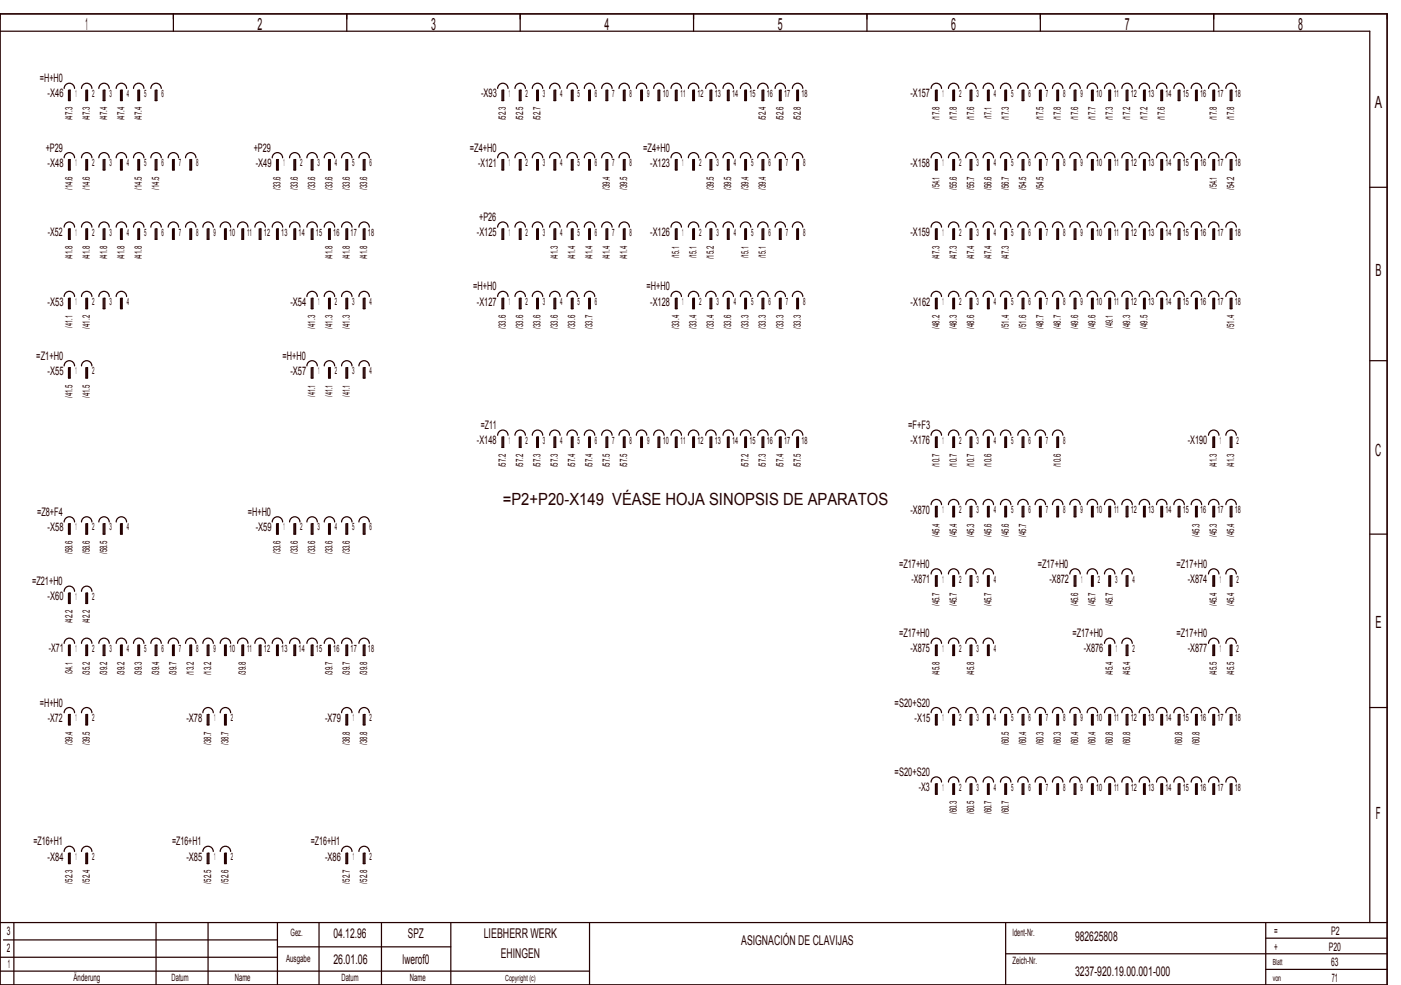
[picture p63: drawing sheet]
<svg xmlns="http://www.w3.org/2000/svg" width="404mm" height="284mm" viewBox="0 0 404 284" stroke-linecap="round" stroke-linejoin="round" font-family="sans-serif">
<defs><g id="words">
<g font-size="4.8" fill="#240000">
<text x="24.6" y="8.6">1</text>
<text x="74.3" y="8.6">2</text>
<text x="124.3" y="8.6">3</text>
<text x="174.3" y="8.6">4</text>
<text x="224.3" y="8.6">5</text>
<text x="274.3" y="8.6">6</text>
<text x="324.3" y="8.6">7</text>
<text x="374.3" y="8.6">8</text>
<text x="396.5" y="31.1">A</text>
<text x="396.7" y="79.6">B</text>
<text x="396.6" y="131.6">C</text>
<text x="145" y="145.6">=P2+P20­X149 VÉASE HOJA SINOPSIS DE APARATOS</text>
<text x="396.7" y="181.1">E</text>
<text x="396.8" y="236.1">F</text>
</g>
<g font-size="3.9" fill="#240000">
<text x="96.2" y="270.3">04.12.96</text>
<text x="117.6" y="270.3">SPZ</text>
<text x="139.5" y="270.3">LIEBHERR WERK</text>
<text x="213.7" y="272.3">ASIGNACIÓN DE CLAVIJAS</text>
<text x="310" y="271.3">982625808</text>
<text x="96.1" y="277.8">26.01.06</text>
<text x="116.1" y="277.8">lwerof0</text>
<text x="144.4" y="276.3">EHINGEN</text>
<text x="310" y="281.3">3237­920.19.00.001­000</text>
</g>
<g font-size="3.4" fill="#240000">
<text x="11.5" y="23.7">=H+H0</text>
<text x="13.7" y="28.1">­X46</text>
<text x="138.7" y="28.1">­X93</text>
<text x="262.5" y="28.1">­X157</text>
<text x="13.2" y="43.7">+P29</text>
<text x="73.2" y="43.7">+P29</text>
<text x="135.5" y="43.7">=Z4+H0</text>
<text x="185.5" y="43.7">=Z4+H0</text>
<text x="13.7" y="48.1">­X48</text>
<text x="73.7" y="48.1">­X49</text>
<text x="137.9" y="48.1">­X121</text>
<text x="187.5" y="48.1">­X123</text>
<text x="262.5" y="48.1">­X158</text>
<text x="138.2" y="63.7">+P26</text>
<text x="13.8" y="68.1">­X52</text>
<text x="137.5" y="68.1">­X125</text>
<text x="187.5" y="68.1">­X126</text>
<text x="262.5" y="68.1">­X159</text>
<text x="136.5" y="83.7">=H+H0</text>
<text x="186.5" y="83.7">=H+H0</text>
<text x="13.7" y="88.1">­X53</text>
<text x="83.7" y="88.1">­X54</text>
<text x="137.5" y="88.1">­X127</text>
<text x="187.5" y="88.1">­X128</text>
<text x="262.6" y="88.1">­X162</text>
<text x="10.5" y="103.7">=Z1+H0</text>
<text x="81.5" y="103.7">=H+H0</text>
<text x="13.7" y="108.1">­X55</text>
<text x="83.7" y="108.1">­X57</text>
<text x="138.7" y="123.7">=Z11</text>
<text x="261.9" y="123.7">=F+F3</text>
<text x="137.5" y="128.1">­X148</text>
<text x="262.5" y="128.1">­X176</text>
<text x="342.5" y="128.1">­X190</text>
<text x="10.7" y="148.7">=Z8+F4</text>
<text x="71.5" y="148.7">=H+H0</text>
<text x="262.5" y="148.1">­X870</text>
<text x="13.7" y="153.1">­X58</text>
<text x="73.7" y="153.1">­X59</text>
<text x="259.3" y="163.7">=Z17+H0</text>
<text x="299.3" y="163.7">=Z17+H0</text>
<text x="339.3" y="163.7">=Z17+H0</text>
<text x="9.3" y="168.7">=Z21+H0</text>
<text x="13.7" y="173.1">­X60</text>
<text x="262.9" y="168.1">­X871</text>
<text x="302.6" y="168.1">­X872</text>
<text x="342.5" y="168.1">­X874</text>
<text x="259.3" y="183.7">=Z17+H0</text>
<text x="309.3" y="183.7">=Z17+H0</text>
<text x="339.3" y="183.7">=Z17+H0</text>
<text x="14.1" y="188.1">­X71</text>
<text x="262.5" y="188.1">­X875</text>
<text x="312.5" y="188.1">­X876</text>
<text x="342.5" y="188.1">­X877</text>
<text x="11.5" y="203.7">=H+H0</text>
<text x="258" y="203.7">=S20+S20</text>
<text x="13.8" y="208.1">­X72</text>
<text x="53.7" y="208.1">­X78</text>
<text x="93.7" y="208.1">­X79</text>
<text x="263.7" y="208.1">­X15</text>
<text x="258" y="223.7">=S20+S20</text>
<text x="264.9" y="228.1">­X3</text>
<text x="9.6" y="243.7">=Z16+H1</text>
<text x="49.6" y="243.7">=Z16+H1</text>
<text x="89.6" y="243.7">=Z16+H1</text>
<text x="13.7" y="248.1">­X84</text>
<text x="53.7" y="248.1">­X85</text>
<text x="93.7" y="248.1">­X86</text>
<text x="2" y="269.6">3</text>
<text x="367.5" y="269.6">=</text>
<text x="383.8" y="269.6">P2</text>
<text x="2" y="274.6">2</text>
<text x="367.5" y="274.1">+</text>
<text x="383.2" y="274.1">P20</text>
<text x="2.2" y="279.1">1</text>
<text x="383.9" y="278.6">63</text>
<text x="384" y="283.1">71</text>
</g>
<g font-size="2.9" fill="#240000">
<text x="21.8" y="28">1</text>
<text x="26.6" y="28">2</text>
<text x="31.6" y="28">3</text>
<text x="36.6" y="28">4</text>
<text x="41.6" y="28">5</text>
<text x="46.6" y="28">6</text>
<text x="146.8" y="28">1</text>
<text x="151.6" y="28">2</text>
<text x="156.6" y="28">3</text>
<text x="161.6" y="28">4</text>
<text x="166.6" y="28">5</text>
<text x="171.6" y="28">6</text>
<text x="176.6" y="28">7</text>
<text x="181.6" y="28">8</text>
<text x="186.6" y="28">9</text>
<text x="191.1" y="28">10</text>
<text x="196.3" y="28">11</text>
<text x="201.1" y="28">12</text>
<text x="206.1" y="28">13</text>
<text x="211.1" y="28">14</text>
<text x="216.1" y="28">15</text>
<text x="221.1" y="28">16</text>
<text x="226.1" y="28">17</text>
<text x="231.1" y="28">18</text>
<text x="271.8" y="28">1</text>
<text x="276.6" y="28">2</text>
<text x="281.6" y="28">3</text>
<text x="286.6" y="28">4</text>
<text x="291.6" y="28">5</text>
<text x="296.6" y="28">6</text>
<text x="301.6" y="28">7</text>
<text x="306.6" y="28">8</text>
<text x="311.6" y="28">9</text>
<text x="316.1" y="28">10</text>
<text x="321.3" y="28">11</text>
<text x="326.1" y="28">12</text>
<text x="331.1" y="28">13</text>
<text x="336.1" y="28">14</text>
<text x="341.1" y="28">15</text>
<text x="346.1" y="28">16</text>
<text x="351.1" y="28">17</text>
<text x="356.1" y="28">18</text>
<text x="20.9" y="34.7" transform="rotate(-90 20.9 34.7)">/47.3</text>
<text x="25.9" y="34.7" transform="rotate(-90 25.9 34.7)">/47.3</text>
<text x="30.9" y="34.7" transform="rotate(-90 30.9 34.7)">/47.4</text>
<text x="35.9" y="34.7" transform="rotate(-90 35.9 34.7)">/47.4</text>
<text x="40.9" y="34.7" transform="rotate(-90 40.9 34.7)">/47.4</text>
<text x="145.9" y="34.7" transform="rotate(-90 145.9 34.7)">/52.3</text>
<text x="150.9" y="34.7" transform="rotate(-90 150.9 34.7)">/52.5</text>
<text x="155.9" y="34.7" transform="rotate(-90 155.9 34.7)">/52.7</text>
<text x="220.9" y="34.7" transform="rotate(-90 220.9 34.7)">/52.4</text>
<text x="225.9" y="34.7" transform="rotate(-90 225.9 34.7)">/52.6</text>
<text x="230.9" y="34.7" transform="rotate(-90 230.9 34.7)">/52.8</text>
<text x="270.9" y="34.7" transform="rotate(-90 270.9 34.7)">/17.8</text>
<text x="275.9" y="34.7" transform="rotate(-90 275.9 34.7)">/17.8</text>
<text x="280.9" y="34.7" transform="rotate(-90 280.9 34.7)">/17.6</text>
<text x="285.9" y="34.5" transform="rotate(-90 285.9 34.5)">/17.1</text>
<text x="290.9" y="34.7" transform="rotate(-90 290.9 34.7)">/17.3</text>
<text x="300.9" y="34.7" transform="rotate(-90 300.9 34.7)">/17.5</text>
<text x="305.9" y="34.7" transform="rotate(-90 305.9 34.7)">/17.8</text>
<text x="310.9" y="34.7" transform="rotate(-90 310.9 34.7)">/17.6</text>
<text x="315.9" y="34.7" transform="rotate(-90 315.9 34.7)">/17.7</text>
<text x="320.9" y="34.7" transform="rotate(-90 320.9 34.7)">/17.3</text>
<text x="325.9" y="34.7" transform="rotate(-90 325.9 34.7)">/17.2</text>
<text x="330.9" y="34.7" transform="rotate(-90 330.9 34.7)">/17.2</text>
<text x="335.9" y="34.7" transform="rotate(-90 335.9 34.7)">/17.6</text>
<text x="350.9" y="34.7" transform="rotate(-90 350.9 34.7)">/17.8</text>
<text x="355.9" y="34.7" transform="rotate(-90 355.9 34.7)">/17.8</text>
<text x="21.8" y="48">1</text>
<text x="26.6" y="48">2</text>
<text x="31.6" y="48">3</text>
<text x="36.6" y="48">4</text>
<text x="41.6" y="48">5</text>
<text x="46.6" y="48">6</text>
<text x="51.6" y="48">7</text>
<text x="56.6" y="48">8</text>
<text x="81.8" y="48">1</text>
<text x="86.6" y="48">2</text>
<text x="91.6" y="48">3</text>
<text x="96.6" y="48">4</text>
<text x="101.6" y="48">5</text>
<text x="106.6" y="48">6</text>
<text x="146.8" y="48">1</text>
<text x="151.6" y="48">2</text>
<text x="156.6" y="48">3</text>
<text x="161.6" y="48">4</text>
<text x="166.6" y="48">5</text>
<text x="171.6" y="48">6</text>
<text x="176.6" y="48">7</text>
<text x="181.6" y="48">8</text>
<text x="196.8" y="48">1</text>
<text x="201.6" y="48">2</text>
<text x="206.6" y="48">3</text>
<text x="211.6" y="48">4</text>
<text x="216.6" y="48">5</text>
<text x="221.6" y="48">6</text>
<text x="226.6" y="48">7</text>
<text x="231.6" y="48">8</text>
<text x="271.8" y="48">1</text>
<text x="276.6" y="48">2</text>
<text x="281.6" y="48">3</text>
<text x="286.6" y="48">4</text>
<text x="291.6" y="48">5</text>
<text x="296.6" y="48">6</text>
<text x="301.6" y="48">7</text>
<text x="306.6" y="48">8</text>
<text x="311.6" y="48">9</text>
<text x="316.1" y="48">10</text>
<text x="321.3" y="48">11</text>
<text x="326.1" y="48">12</text>
<text x="331.1" y="48">13</text>
<text x="336.1" y="48">14</text>
<text x="341.1" y="48">15</text>
<text x="346.1" y="48">16</text>
<text x="351.1" y="48">17</text>
<text x="356.1" y="48">18</text>
<text x="20.9" y="54.7" transform="rotate(-90 20.9 54.7)">/14.6</text>
<text x="25.9" y="54.7" transform="rotate(-90 25.9 54.7)">/14.6</text>
<text x="40.9" y="54.7" transform="rotate(-90 40.9 54.7)">/14.5</text>
<text x="45.9" y="54.7" transform="rotate(-90 45.9 54.7)">/14.5</text>
<text x="80.9" y="54.7" transform="rotate(-90 80.9 54.7)">/33.6</text>
<text x="85.9" y="54.7" transform="rotate(-90 85.9 54.7)">/33.6</text>
<text x="90.9" y="54.7" transform="rotate(-90 90.9 54.7)">/33.6</text>
<text x="95.9" y="54.7" transform="rotate(-90 95.9 54.7)">/33.6</text>
<text x="100.9" y="54.7" transform="rotate(-90 100.9 54.7)">/33.6</text>
<text x="105.9" y="54.7" transform="rotate(-90 105.9 54.7)">/33.6</text>
<text x="175.9" y="54.7" transform="rotate(-90 175.9 54.7)">/39.4</text>
<text x="180.9" y="54.7" transform="rotate(-90 180.9 54.7)">/39.5</text>
<text x="205.9" y="54.7" transform="rotate(-90 205.9 54.7)">/39.5</text>
<text x="210.9" y="54.7" transform="rotate(-90 210.9 54.7)">/39.5</text>
<text x="215.9" y="54.7" transform="rotate(-90 215.9 54.7)">/39.4</text>
<text x="220.9" y="54.7" transform="rotate(-90 220.9 54.7)">/39.4</text>
<text x="270.9" y="54.5" transform="rotate(-90 270.9 54.5)">/54.1</text>
<text x="275.9" y="54.7" transform="rotate(-90 275.9 54.7)">/55.6</text>
<text x="280.9" y="54.7" transform="rotate(-90 280.9 54.7)">/55.7</text>
<text x="285.9" y="54.7" transform="rotate(-90 285.9 54.7)">/56.6</text>
<text x="290.9" y="54.7" transform="rotate(-90 290.9 54.7)">/56.7</text>
<text x="295.9" y="54.7" transform="rotate(-90 295.9 54.7)">/54.5</text>
<text x="300.9" y="54.7" transform="rotate(-90 300.9 54.7)">/54.5</text>
<text x="350.9" y="54.5" transform="rotate(-90 350.9 54.5)">/54.1</text>
<text x="355.9" y="54.7" transform="rotate(-90 355.9 54.7)">/54.2</text>
<text x="21.8" y="68">1</text>
<text x="26.6" y="68">2</text>
<text x="31.6" y="68">3</text>
<text x="36.6" y="68">4</text>
<text x="41.6" y="68">5</text>
<text x="46.6" y="68">6</text>
<text x="51.6" y="68">7</text>
<text x="56.6" y="68">8</text>
<text x="61.6" y="68">9</text>
<text x="66.1" y="68">10</text>
<text x="71.3" y="68">11</text>
<text x="76.1" y="68">12</text>
<text x="81.1" y="68">13</text>
<text x="86.1" y="68">14</text>
<text x="91.1" y="68">15</text>
<text x="96.1" y="68">16</text>
<text x="101.1" y="68">17</text>
<text x="106.1" y="68">18</text>
<text x="146.8" y="68">1</text>
<text x="151.6" y="68">2</text>
<text x="156.6" y="68">3</text>
<text x="161.6" y="68">4</text>
<text x="166.6" y="68">5</text>
<text x="171.6" y="68">6</text>
<text x="176.6" y="68">7</text>
<text x="181.6" y="68">8</text>
<text x="196.8" y="68">1</text>
<text x="201.6" y="68">2</text>
<text x="206.6" y="68">3</text>
<text x="211.6" y="68">4</text>
<text x="216.6" y="68">5</text>
<text x="221.6" y="68">6</text>
<text x="226.6" y="68">7</text>
<text x="231.6" y="68">8</text>
<text x="271.8" y="68">1</text>
<text x="276.6" y="68">2</text>
<text x="281.6" y="68">3</text>
<text x="286.6" y="68">4</text>
<text x="291.6" y="68">5</text>
<text x="296.6" y="68">6</text>
<text x="301.6" y="68">7</text>
<text x="306.6" y="68">8</text>
<text x="311.6" y="68">9</text>
<text x="316.1" y="68">10</text>
<text x="321.3" y="68">11</text>
<text x="326.1" y="68">12</text>
<text x="331.1" y="68">13</text>
<text x="336.1" y="68">14</text>
<text x="341.1" y="68">15</text>
<text x="346.1" y="68">16</text>
<text x="351.1" y="68">17</text>
<text x="356.1" y="68">18</text>
<text x="20.9" y="74.7" transform="rotate(-90 20.9 74.7)">/41.8</text>
<text x="25.9" y="74.7" transform="rotate(-90 25.9 74.7)">/41.8</text>
<text x="30.9" y="74.7" transform="rotate(-90 30.9 74.7)">/41.8</text>
<text x="35.9" y="74.7" transform="rotate(-90 35.9 74.7)">/41.8</text>
<text x="40.9" y="74.7" transform="rotate(-90 40.9 74.7)">/41.8</text>
<text x="95.9" y="74.7" transform="rotate(-90 95.9 74.7)">/41.8</text>
<text x="100.9" y="74.7" transform="rotate(-90 100.9 74.7)">/41.8</text>
<text x="105.9" y="74.7" transform="rotate(-90 105.9 74.7)">/41.8</text>
<text x="160.9" y="74.7" transform="rotate(-90 160.9 74.7)">/41.3</text>
<text x="165.9" y="74.7" transform="rotate(-90 165.9 74.7)">/41.4</text>
<text x="170.9" y="74.7" transform="rotate(-90 170.9 74.7)">/41.4</text>
<text x="175.9" y="74.7" transform="rotate(-90 175.9 74.7)">/41.4</text>
<text x="180.9" y="74.7" transform="rotate(-90 180.9 74.7)">/41.4</text>
<text x="195.9" y="74.5" transform="rotate(-90 195.9 74.5)">/15.1</text>
<text x="200.9" y="74.5" transform="rotate(-90 200.9 74.5)">/15.1</text>
<text x="205.9" y="74.7" transform="rotate(-90 205.9 74.7)">/15.2</text>
<text x="215.9" y="74.5" transform="rotate(-90 215.9 74.5)">/15.1</text>
<text x="220.9" y="74.5" transform="rotate(-90 220.9 74.5)">/15.1</text>
<text x="270.9" y="74.7" transform="rotate(-90 270.9 74.7)">/47.3</text>
<text x="275.9" y="74.7" transform="rotate(-90 275.9 74.7)">/47.3</text>
<text x="280.9" y="74.7" transform="rotate(-90 280.9 74.7)">/47.4</text>
<text x="285.9" y="74.7" transform="rotate(-90 285.9 74.7)">/47.4</text>
<text x="290.9" y="74.7" transform="rotate(-90 290.9 74.7)">/47.3</text>
<text x="21.8" y="88">1</text>
<text x="26.6" y="88">2</text>
<text x="31.6" y="88">3</text>
<text x="36.6" y="88">4</text>
<text x="91.8" y="88">1</text>
<text x="96.6" y="88">2</text>
<text x="101.6" y="88">3</text>
<text x="106.6" y="88">4</text>
<text x="146.8" y="88">1</text>
<text x="151.6" y="88">2</text>
<text x="156.6" y="88">3</text>
<text x="161.6" y="88">4</text>
<text x="166.6" y="88">5</text>
<text x="171.6" y="88">6</text>
<text x="196.8" y="88">1</text>
<text x="201.6" y="88">2</text>
<text x="206.6" y="88">3</text>
<text x="211.6" y="88">4</text>
<text x="216.6" y="88">5</text>
<text x="221.6" y="88">6</text>
<text x="226.6" y="88">7</text>
<text x="231.6" y="88">8</text>
<text x="271.8" y="88">1</text>
<text x="276.6" y="88">2</text>
<text x="281.6" y="88">3</text>
<text x="286.6" y="88">4</text>
<text x="291.6" y="88">5</text>
<text x="296.6" y="88">6</text>
<text x="301.6" y="88">7</text>
<text x="306.6" y="88">8</text>
<text x="311.6" y="88">9</text>
<text x="316.1" y="88">10</text>
<text x="321.3" y="88">11</text>
<text x="326.1" y="88">12</text>
<text x="331.1" y="88">13</text>
<text x="336.1" y="88">14</text>
<text x="341.1" y="88">15</text>
<text x="346.1" y="88">16</text>
<text x="351.1" y="88">17</text>
<text x="356.1" y="88">18</text>
<text x="20.9" y="94.5" transform="rotate(-90 20.9 94.5)">/41.1</text>
<text x="25.9" y="94.7" transform="rotate(-90 25.9 94.7)">/41.2</text>
<text x="90.9" y="94.7" transform="rotate(-90 90.9 94.7)">/41.3</text>
<text x="95.9" y="94.7" transform="rotate(-90 95.9 94.7)">/41.3</text>
<text x="100.9" y="94.7" transform="rotate(-90 100.9 94.7)">/41.3</text>
<text x="145.9" y="94.7" transform="rotate(-90 145.9 94.7)">/33.6</text>
<text x="150.9" y="94.7" transform="rotate(-90 150.9 94.7)">/33.6</text>
<text x="155.9" y="94.7" transform="rotate(-90 155.9 94.7)">/33.6</text>
<text x="160.9" y="94.7" transform="rotate(-90 160.9 94.7)">/33.6</text>
<text x="165.9" y="94.7" transform="rotate(-90 165.9 94.7)">/33.6</text>
<text x="170.9" y="94.7" transform="rotate(-90 170.9 94.7)">/33.7</text>
<text x="195.9" y="94.7" transform="rotate(-90 195.9 94.7)">/33.4</text>
<text x="200.9" y="94.7" transform="rotate(-90 200.9 94.7)">/33.4</text>
<text x="205.9" y="94.7" transform="rotate(-90 205.9 94.7)">/33.4</text>
<text x="210.9" y="94.7" transform="rotate(-90 210.9 94.7)">/33.6</text>
<text x="215.9" y="94.7" transform="rotate(-90 215.9 94.7)">/33.3</text>
<text x="220.9" y="94.7" transform="rotate(-90 220.9 94.7)">/33.3</text>
<text x="225.9" y="94.7" transform="rotate(-90 225.9 94.7)">/33.3</text>
<text x="230.9" y="94.7" transform="rotate(-90 230.9 94.7)">/33.3</text>
<text x="270.9" y="94.7" transform="rotate(-90 270.9 94.7)">/48.2</text>
<text x="275.9" y="94.7" transform="rotate(-90 275.9 94.7)">/48.3</text>
<text x="280.9" y="94.7" transform="rotate(-90 280.9 94.7)">/48.6</text>
<text x="290.9" y="94.7" transform="rotate(-90 290.9 94.7)">/51.4</text>
<text x="295.9" y="94.7" transform="rotate(-90 295.9 94.7)">/51.6</text>
<text x="300.9" y="94.7" transform="rotate(-90 300.9 94.7)">/48.7</text>
<text x="305.9" y="94.7" transform="rotate(-90 305.9 94.7)">/48.7</text>
<text x="310.9" y="94.7" transform="rotate(-90 310.9 94.7)">/49.6</text>
<text x="315.9" y="94.7" transform="rotate(-90 315.9 94.7)">/49.6</text>
<text x="320.9" y="94.5" transform="rotate(-90 320.9 94.5)">/49.1</text>
<text x="325.9" y="94.7" transform="rotate(-90 325.9 94.7)">/49.3</text>
<text x="330.9" y="94.7" transform="rotate(-90 330.9 94.7)">/49.5</text>
<text x="355.9" y="94.7" transform="rotate(-90 355.9 94.7)">/51.4</text>
<text x="21.8" y="108">1</text>
<text x="26.6" y="108">2</text>
<text x="91.8" y="108">1</text>
<text x="96.6" y="108">2</text>
<text x="101.6" y="108">3</text>
<text x="106.6" y="108">4</text>
<text x="20.9" y="114.7" transform="rotate(-90 20.9 114.7)">/41.5</text>
<text x="25.9" y="114.7" transform="rotate(-90 25.9 114.7)">/41.5</text>
<text x="90.9" y="114.5" transform="rotate(-90 90.9 114.5)">/41.1</text>
<text x="95.9" y="114.5" transform="rotate(-90 95.9 114.5)">/41.1</text>
<text x="100.9" y="114.5" transform="rotate(-90 100.9 114.5)">/41.1</text>
<text x="146.8" y="128">1</text>
<text x="151.6" y="128">2</text>
<text x="156.6" y="128">3</text>
<text x="161.6" y="128">4</text>
<text x="166.6" y="128">5</text>
<text x="171.6" y="128">6</text>
<text x="176.6" y="128">7</text>
<text x="181.6" y="128">8</text>
<text x="186.6" y="128">9</text>
<text x="191.1" y="128">10</text>
<text x="196.3" y="128">11</text>
<text x="201.1" y="128">12</text>
<text x="206.1" y="128">13</text>
<text x="211.1" y="128">14</text>
<text x="216.1" y="128">15</text>
<text x="221.1" y="128">16</text>
<text x="226.1" y="128">17</text>
<text x="231.1" y="128">18</text>
<text x="271.8" y="128">1</text>
<text x="276.6" y="128">2</text>
<text x="281.6" y="128">3</text>
<text x="286.6" y="128">4</text>
<text x="291.6" y="128">5</text>
<text x="296.6" y="128">6</text>
<text x="301.6" y="128">7</text>
<text x="306.6" y="128">8</text>
<text x="351.8" y="128">1</text>
<text x="356.6" y="128">2</text>
<text x="145.9" y="134.7" transform="rotate(-90 145.9 134.7)">/57.2</text>
<text x="150.9" y="134.7" transform="rotate(-90 150.9 134.7)">/57.2</text>
<text x="155.9" y="134.7" transform="rotate(-90 155.9 134.7)">/57.3</text>
<text x="160.9" y="134.7" transform="rotate(-90 160.9 134.7)">/57.3</text>
<text x="165.9" y="134.7" transform="rotate(-90 165.9 134.7)">/57.4</text>
<text x="170.9" y="134.7" transform="rotate(-90 170.9 134.7)">/57.4</text>
<text x="175.9" y="134.7" transform="rotate(-90 175.9 134.7)">/57.5</text>
<text x="180.9" y="134.7" transform="rotate(-90 180.9 134.7)">/57.5</text>
<text x="215.9" y="134.7" transform="rotate(-90 215.9 134.7)">/57.2</text>
<text x="220.9" y="134.7" transform="rotate(-90 220.9 134.7)">/57.3</text>
<text x="225.9" y="134.7" transform="rotate(-90 225.9 134.7)">/57.4</text>
<text x="230.9" y="134.7" transform="rotate(-90 230.9 134.7)">/57.5</text>
<text x="270.9" y="134.7" transform="rotate(-90 270.9 134.7)">/10.7</text>
<text x="275.9" y="134.7" transform="rotate(-90 275.9 134.7)">/10.7</text>
<text x="280.9" y="134.7" transform="rotate(-90 280.9 134.7)">/10.7</text>
<text x="285.9" y="134.7" transform="rotate(-90 285.9 134.7)">/10.6</text>
<text x="305.9" y="134.7" transform="rotate(-90 305.9 134.7)">/10.6</text>
<text x="350.9" y="134.7" transform="rotate(-90 350.9 134.7)">/41.3</text>
<text x="355.9" y="134.7" transform="rotate(-90 355.9 134.7)">/41.3</text>
<text x="271.8" y="148">1</text>
<text x="276.6" y="148">2</text>
<text x="281.6" y="148">3</text>
<text x="286.6" y="148">4</text>
<text x="291.6" y="148">5</text>
<text x="296.6" y="148">6</text>
<text x="301.6" y="148">7</text>
<text x="306.6" y="148">8</text>
<text x="311.6" y="148">9</text>
<text x="316.1" y="148">10</text>
<text x="321.3" y="148">11</text>
<text x="326.1" y="148">12</text>
<text x="331.1" y="148">13</text>
<text x="336.1" y="148">14</text>
<text x="341.1" y="148">15</text>
<text x="346.1" y="148">16</text>
<text x="351.1" y="148">17</text>
<text x="356.1" y="148">18</text>
<text x="21.8" y="153">1</text>
<text x="26.6" y="153">2</text>
<text x="31.6" y="153">3</text>
<text x="36.6" y="153">4</text>
<text x="81.8" y="153">1</text>
<text x="86.6" y="153">2</text>
<text x="91.6" y="153">3</text>
<text x="96.6" y="153">4</text>
<text x="101.6" y="153">5</text>
<text x="106.6" y="153">6</text>
<text x="270.9" y="154.7" transform="rotate(-90 270.9 154.7)">/45.4</text>
<text x="275.9" y="154.7" transform="rotate(-90 275.9 154.7)">/45.4</text>
<text x="280.9" y="154.7" transform="rotate(-90 280.9 154.7)">/45.3</text>
<text x="285.9" y="154.7" transform="rotate(-90 285.9 154.7)">/45.6</text>
<text x="290.9" y="154.7" transform="rotate(-90 290.9 154.7)">/45.6</text>
<text x="295.9" y="154.7" transform="rotate(-90 295.9 154.7)">/45.7</text>
<text x="345.9" y="154.7" transform="rotate(-90 345.9 154.7)">/45.3</text>
<text x="350.9" y="154.7" transform="rotate(-90 350.9 154.7)">/45.3</text>
<text x="355.9" y="154.7" transform="rotate(-90 355.9 154.7)">/45.4</text>
<text x="20.9" y="159.7" transform="rotate(-90 20.9 159.7)">/58.6</text>
<text x="25.9" y="159.7" transform="rotate(-90 25.9 159.7)">/58.6</text>
<text x="30.9" y="159.7" transform="rotate(-90 30.9 159.7)">/58.5</text>
<text x="80.9" y="159.7" transform="rotate(-90 80.9 159.7)">/33.6</text>
<text x="85.9" y="159.7" transform="rotate(-90 85.9 159.7)">/33.6</text>
<text x="90.9" y="159.7" transform="rotate(-90 90.9 159.7)">/33.6</text>
<text x="95.9" y="159.7" transform="rotate(-90 95.9 159.7)">/33.6</text>
<text x="100.9" y="159.7" transform="rotate(-90 100.9 159.7)">/33.6</text>
<text x="271.8" y="168">1</text>
<text x="276.6" y="168">2</text>
<text x="281.6" y="168">3</text>
<text x="286.6" y="168">4</text>
<text x="311.8" y="168">1</text>
<text x="316.6" y="168">2</text>
<text x="321.6" y="168">3</text>
<text x="326.6" y="168">4</text>
<text x="351.8" y="168">1</text>
<text x="356.6" y="168">2</text>
<text x="21.8" y="173">1</text>
<text x="26.6" y="173">2</text>
<text x="20.9" y="179.7" transform="rotate(-90 20.9 179.7)">/42.2</text>
<text x="25.9" y="179.7" transform="rotate(-90 25.9 179.7)">/42.2</text>
<text x="270.9" y="174.7" transform="rotate(-90 270.9 174.7)">/45.7</text>
<text x="275.9" y="174.7" transform="rotate(-90 275.9 174.7)">/45.7</text>
<text x="285.9" y="174.7" transform="rotate(-90 285.9 174.7)">/45.7</text>
<text x="310.9" y="174.7" transform="rotate(-90 310.9 174.7)">/45.6</text>
<text x="315.9" y="174.7" transform="rotate(-90 315.9 174.7)">/45.7</text>
<text x="320.9" y="174.7" transform="rotate(-90 320.9 174.7)">/45.7</text>
<text x="350.9" y="174.7" transform="rotate(-90 350.9 174.7)">/45.4</text>
<text x="355.9" y="174.7" transform="rotate(-90 355.9 174.7)">/45.4</text>
<text x="21.8" y="188">1</text>
<text x="26.6" y="188">2</text>
<text x="31.6" y="188">3</text>
<text x="36.6" y="188">4</text>
<text x="41.6" y="188">5</text>
<text x="46.6" y="188">6</text>
<text x="51.6" y="188">7</text>
<text x="56.6" y="188">8</text>
<text x="61.6" y="188">9</text>
<text x="66.1" y="188">10</text>
<text x="71.3" y="188">11</text>
<text x="76.1" y="188">12</text>
<text x="81.1" y="188">13</text>
<text x="86.1" y="188">14</text>
<text x="91.1" y="188">15</text>
<text x="96.1" y="188">16</text>
<text x="101.1" y="188">17</text>
<text x="106.1" y="188">18</text>
<text x="271.8" y="188">1</text>
<text x="276.6" y="188">2</text>
<text x="281.6" y="188">3</text>
<text x="286.6" y="188">4</text>
<text x="321.8" y="188">1</text>
<text x="326.6" y="188">2</text>
<text x="351.8" y="188">1</text>
<text x="356.6" y="188">2</text>
<text x="20.9" y="194.5" transform="rotate(-90 20.9 194.5)">/34.1</text>
<text x="25.9" y="194.7" transform="rotate(-90 25.9 194.7)">/35.2</text>
<text x="30.9" y="194.7" transform="rotate(-90 30.9 194.7)">/39.2</text>
<text x="35.9" y="194.7" transform="rotate(-90 35.9 194.7)">/39.2</text>
<text x="40.9" y="194.7" transform="rotate(-90 40.9 194.7)">/39.3</text>
<text x="45.9" y="194.7" transform="rotate(-90 45.9 194.7)">/39.4</text>
<text x="50.9" y="194.7" transform="rotate(-90 50.9 194.7)">/39.7</text>
<text x="55.9" y="194.7" transform="rotate(-90 55.9 194.7)">/13.2</text>
<text x="60.9" y="194.7" transform="rotate(-90 60.9 194.7)">/13.2</text>
<text x="70.9" y="194.7" transform="rotate(-90 70.9 194.7)">/39.8</text>
<text x="95.9" y="194.7" transform="rotate(-90 95.9 194.7)">/39.7</text>
<text x="100.9" y="194.7" transform="rotate(-90 100.9 194.7)">/39.7</text>
<text x="105.9" y="194.7" transform="rotate(-90 105.9 194.7)">/39.8</text>
<text x="270.9" y="194.7" transform="rotate(-90 270.9 194.7)">/45.8</text>
<text x="280.9" y="194.7" transform="rotate(-90 280.9 194.7)">/45.8</text>
<text x="320.9" y="194.7" transform="rotate(-90 320.9 194.7)">/45.4</text>
<text x="325.9" y="194.7" transform="rotate(-90 325.9 194.7)">/45.4</text>
<text x="350.9" y="194.7" transform="rotate(-90 350.9 194.7)">/45.5</text>
<text x="355.9" y="194.7" transform="rotate(-90 355.9 194.7)">/45.5</text>
<text x="21.8" y="208">1</text>
<text x="26.6" y="208">2</text>
<text x="61.8" y="208">1</text>
<text x="66.6" y="208">2</text>
<text x="101.8" y="208">1</text>
<text x="106.6" y="208">2</text>
<text x="271.8" y="208">1</text>
<text x="276.6" y="208">2</text>
<text x="281.6" y="208">3</text>
<text x="286.6" y="208">4</text>
<text x="291.6" y="208">5</text>
<text x="296.6" y="208">6</text>
<text x="301.6" y="208">7</text>
<text x="306.6" y="208">8</text>
<text x="311.6" y="208">9</text>
<text x="316.1" y="208">10</text>
<text x="321.3" y="208">11</text>
<text x="326.1" y="208">12</text>
<text x="331.1" y="208">13</text>
<text x="336.1" y="208">14</text>
<text x="341.1" y="208">15</text>
<text x="346.1" y="208">16</text>
<text x="351.1" y="208">17</text>
<text x="356.1" y="208">18</text>
<text x="20.9" y="214.7" transform="rotate(-90 20.9 214.7)">/39.4</text>
<text x="25.9" y="214.7" transform="rotate(-90 25.9 214.7)">/39.5</text>
<text x="60.9" y="214.7" transform="rotate(-90 60.9 214.7)">/38.7</text>
<text x="65.9" y="214.7" transform="rotate(-90 65.9 214.7)">/38.7</text>
<text x="100.9" y="214.7" transform="rotate(-90 100.9 214.7)">/38.8</text>
<text x="105.9" y="214.7" transform="rotate(-90 105.9 214.7)">/38.8</text>
<text x="290.9" y="214.7" transform="rotate(-90 290.9 214.7)">/60.5</text>
<text x="295.9" y="214.7" transform="rotate(-90 295.9 214.7)">/60.4</text>
<text x="300.9" y="214.7" transform="rotate(-90 300.9 214.7)">/60.3</text>
<text x="305.9" y="214.7" transform="rotate(-90 305.9 214.7)">/60.3</text>
<text x="310.9" y="214.7" transform="rotate(-90 310.9 214.7)">/60.4</text>
<text x="315.9" y="214.7" transform="rotate(-90 315.9 214.7)">/60.4</text>
<text x="320.9" y="214.7" transform="rotate(-90 320.9 214.7)">/60.8</text>
<text x="325.9" y="214.7" transform="rotate(-90 325.9 214.7)">/60.8</text>
<text x="340.9" y="214.7" transform="rotate(-90 340.9 214.7)">/60.8</text>
<text x="345.9" y="214.7" transform="rotate(-90 345.9 214.7)">/60.8</text>
<text x="271.8" y="228">1</text>
<text x="276.6" y="228">2</text>
<text x="281.6" y="228">3</text>
<text x="286.6" y="228">4</text>
<text x="291.6" y="228">5</text>
<text x="296.6" y="228">6</text>
<text x="301.6" y="228">7</text>
<text x="306.6" y="228">8</text>
<text x="311.6" y="228">9</text>
<text x="316.1" y="228">10</text>
<text x="321.3" y="228">11</text>
<text x="326.1" y="228">12</text>
<text x="331.1" y="228">13</text>
<text x="336.1" y="228">14</text>
<text x="341.1" y="228">15</text>
<text x="346.1" y="228">16</text>
<text x="351.1" y="228">17</text>
<text x="356.1" y="228">18</text>
<text x="275.9" y="234.7" transform="rotate(-90 275.9 234.7)">/60.3</text>
<text x="280.9" y="234.7" transform="rotate(-90 280.9 234.7)">/60.5</text>
<text x="285.9" y="234.7" transform="rotate(-90 285.9 234.7)">/60.7</text>
<text x="290.9" y="234.7" transform="rotate(-90 290.9 234.7)">/60.7</text>
<text x="21.8" y="248">1</text>
<text x="26.6" y="248">2</text>
<text x="61.8" y="248">1</text>
<text x="66.6" y="248">2</text>
<text x="101.8" y="248">1</text>
<text x="106.6" y="248">2</text>
<text x="20.9" y="254.7" transform="rotate(-90 20.9 254.7)">/52.3</text>
<text x="25.9" y="254.7" transform="rotate(-90 25.9 254.7)">/52.4</text>
<text x="60.9" y="254.7" transform="rotate(-90 60.9 254.7)">/52.5</text>
<text x="65.9" y="254.7" transform="rotate(-90 65.9 254.7)">/52.6</text>
<text x="100.9" y="254.7" transform="rotate(-90 100.9 254.7)">/52.7</text>
<text x="105.9" y="254.7" transform="rotate(-90 105.9 254.7)">/52.8</text>
<text x="83.8" y="269.9">Gez.</text>
<text x="292" y="269.9">Ident­Nr.</text>
<text x="82.5" y="277.4">Ausgabe</text>
<text x="292" y="277.9">Zeich­Nr.</text>
<text x="21.2" y="282.9">Änderung</text>
<text x="49.5" y="282.9">Datum</text>
<text x="67.7" y="282.9">Name</text>
<text x="98.5" y="282.9">Datum</text>
<text x="118.2" y="282.9">Name</text>
</g>
<g font-size="2.4" fill="#240000">
<text x="367" y="278.3">Blatt</text>
<text x="145.7" y="282.8">Copyright (c)</text>
<text x="367" y="282.8">von</text>
</g>
</g></defs>
<g fill="none" stroke="#240000" stroke-width=".35">
<path d="M0 4h400v280h-400zM0 9h395v257M50 4v5M100 4v5M150 4v5M200 4v5M250 4v5M300 4v5M350 4v5M18.5 25.5a1.5 1.5 0 0 1 1.5-1.5 1.5 1.5 0 0 1 1.5 1.5M19.8 26v3h.5v-3h-.3v3M23.5 25.5a1.5 1.5 0 0 1 1.5-1.5 1.5 1.5 0 0 1 1.5 1.5"/>
<path d="M24.8 26v3h.4v-3h-.2v3M28.5 25.5a1.5 1.5 0 0 1 1.5-1.5 1.5 1.5 0 0 1 1.5 1.5M29.7 26v3h.5v-3h-.2v3M33.5 25.5a1.5 1.5 0 0 1 1.5-1.5 1.5 1.5 0 0 1 1.5 1.5M34.7 26v3h.6v-3h-.3v3M38.5 25.5a1.5 1.5 0 0 1 1.5-1.5 1.5 1.5 0 0 1 1.5 1.5M39.8 26v3h.5v-3h-.3v3M43.5 25.5a1.5 1.5 0 0 1 1.5-1.5 1.5 1.5 0 0 1 1.5 1.5M44.8 26v3h.4v-3h-.2v3M143.5 25.5a1.5 1.5 0 0 1 1.5-1.5 1.5 1.5 0 0 1 1.5 1.5M144.8 26v3h.5v-3h-.3v3M148.5 25.5a1.5 1.5 0 0 1 1.5-1.5 1.5 1.5 0 0 1 1.5 1.5"/>
<path d="M149.8 26v3h.4v-3h-.2v3M153.5 25.5a1.5 1.5 0 0 1 1.5-1.5 1.5 1.5 0 0 1 1.5 1.5M154.7 26v3h.5v-3h-.2v3M158.5 25.5a1.5 1.5 0 0 1 1.5-1.5 1.5 1.5 0 0 1 1.5 1.5M159.7 26v3h.6v-3h-.3v3M163.5 25.5a1.5 1.5 0 0 1 1.5-1.5 1.5 1.5 0 0 1 1.5 1.5M164.8 26v3h.5v-3h-.3v3M168.5 25.5a1.5 1.5 0 0 1 1.5-1.5 1.5 1.5 0 0 1 1.5 1.5M169.7 26v3h.5v-3h-.2v3M173.5 25.5a1.5 1.5 0 0 1 1.5-1.5 1.5 1.5 0 0 1 1.5 1.5M174.7 26v3h.6v-3h-.3v3M178.5 25.5a1.5 1.5 0 0 1 1.5-1.5 1.5 1.5 0 0 1 1.5 1.5"/>
<path d="M179.8 26v3h.5v-3h-.3v3M183.5 25.5a1.5 1.5 0 0 1 1.5-1.5 1.5 1.5 0 0 1 1.5 1.5M184.8 26v3h.4v-3h-.2v3M188.5 25.5a1.5 1.5 0 0 1 1.5-1.5 1.5 1.5 0 0 1 1.5 1.5M189.8 26v3h.4v-3h-.2v3M193.5 25.5a1.5 1.5 0 0 1 1.5-1.5 1.5 1.5 0 0 1 1.5 1.5M194.7 26v3h.6v-3h-.3v3M198.5 25.5a1.5 1.5 0 0 1 1.5-1.5 1.5 1.5 0 0 1 1.5 1.5M199.8 26v3h.5v-3h-.3v3M203.5 25.5a1.5 1.5 0 0 1 1.5-1.5 1.5 1.5 0 0 1 1.5 1.5M204.7 26v3h.5v-3h-.2v3M208.5 25.5a1.5 1.5 0 0 1 1.5-1.5 1.5 1.5 0 0 1 1.5 1.5"/>
<path d="M209.7 26v3h.6v-3h-.3v3M213.5 25.5a1.5 1.5 0 0 1 1.5-1.5 1.5 1.5 0 0 1 1.5 1.5M214.8 26v3h.4v-3h-.2v3M218.5 25.5a1.5 1.5 0 0 1 1.5-1.5 1.5 1.5 0 0 1 1.5 1.5M219.8 26v3h.4v-3h-.2v3M223.5 25.5a1.5 1.5 0 0 1 1.5-1.5 1.5 1.5 0 0 1 1.5 1.5M224.7 26v3h.5v-3h-.2v3M228.5 25.5a1.5 1.5 0 0 1 1.5-1.5 1.5 1.5 0 0 1 1.5 1.5M229.7 26v3h.6v-3h-.3v3M268.5 25.5a1.5 1.5 0 0 1 1.5-1.5 1.5 1.5 0 0 1 1.5 1.5M269.8 26v3h.4v-3h-.2v3M273.5 25.5a1.5 1.5 0 0 1 1.5-1.5 1.5 1.5 0 0 1 1.5 1.5"/>
<path d="M274.8 26v3h.4v-3h-.2v3M278.5 25.5a1.5 1.5 0 0 1 1.5-1.5 1.5 1.5 0 0 1 1.5 1.5M279.8 26v3h.4v-3h-.2v3M283.5 25.5a1.5 1.5 0 0 1 1.5-1.5 1.5 1.5 0 0 1 1.5 1.5M284.8 26v3h.5v-3h-.3v3M288.5 25.5a1.5 1.5 0 0 1 1.5-1.5 1.5 1.5 0 0 1 1.5 1.5M289.8 26v3h.5v-3h-.3v3M293.5 25.5a1.5 1.5 0 0 1 1.5-1.5 1.5 1.5 0 0 1 1.5 1.5M294.7 26v3h.5v-3h-.2v3M298.5 25.5a1.5 1.5 0 0 1 1.5-1.5 1.5 1.5 0 0 1 1.5 1.5M299.7 26v3h.6v-3h-.3v3M303.5 25.5a1.5 1.5 0 0 1 1.5-1.5 1.5 1.5 0 0 1 1.5 1.5"/>
<path d="M304.8 26v3h.4v-3h-.2v3M308.5 25.5a1.5 1.5 0 0 1 1.5-1.5 1.5 1.5 0 0 1 1.5 1.5M309.7 26v3h.5v-3h-.2v3M313.5 25.5a1.5 1.5 0 0 1 1.5-1.5 1.5 1.5 0 0 1 1.5 1.5M314.7 26v3h.5v-3h-.2v3M318.5 25.5a1.5 1.5 0 0 1 1.5-1.5 1.5 1.5 0 0 1 1.5 1.5M319.8 26v3h.5v-3h-.3v3M323.5 25.5a1.5 1.5 0 0 1 1.5-1.5 1.5 1.5 0 0 1 1.5 1.5M324.8 26v3h.5v-3h-.3v3M328.5 25.5a1.5 1.5 0 0 1 1.5-1.5 1.5 1.5 0 0 1 1.5 1.5M329.8 26v3h.4v-3h-.2v3M333.5 25.5a1.5 1.5 0 0 1 1.5-1.5 1.5 1.5 0 0 1 1.5 1.5"/>
<path d="M334.7 26v3h.6v-3h-.3v3M338.5 25.5a1.5 1.5 0 0 1 1.5-1.5 1.5 1.5 0 0 1 1.5 1.5M339.8 26v3h.5v-3h-.3v3M343.5 25.5a1.5 1.5 0 0 1 1.5-1.5 1.5 1.5 0 0 1 1.5 1.5M344.7 26v3h.5v-3h-.2v3M348.5 25.5a1.5 1.5 0 0 1 1.5-1.5 1.5 1.5 0 0 1 1.5 1.5M349.7 26v3h.5v-3h-.2v3M353.5 25.5a1.5 1.5 0 0 1 1.5-1.5 1.5 1.5 0 0 1 1.5 1.5M354.8 26v3h.4v-3h-.2v3M18.5 45.5a1.5 1.5 0 0 1 1.5-1.5 1.5 1.5 0 0 1 1.5 1.5M19.8 46v3h.5v-3h-.3v3M23.5 45.5a1.5 1.5 0 0 1 1.5-1.5 1.5 1.5 0 0 1 1.5 1.5"/>
<path d="M24.8 46v3h.4v-3h-.2v3M28.5 45.5a1.5 1.5 0 0 1 1.5-1.5 1.5 1.5 0 0 1 1.5 1.5M29.7 46v3h.5v-3h-.2v3M33.5 45.5a1.5 1.5 0 0 1 1.5-1.5 1.5 1.5 0 0 1 1.5 1.5M34.7 46v3h.6v-3h-.3v3M38.5 45.5a1.5 1.5 0 0 1 1.5-1.5 1.5 1.5 0 0 1 1.5 1.5M39.8 46v3h.5v-3h-.3v3M43.5 45.5a1.5 1.5 0 0 1 1.5-1.5 1.5 1.5 0 0 1 1.5 1.5M44.8 46v3h.4v-3h-.2v3M48.5 45.5a1.5 1.5 0 0 1 1.5-1.5 1.5 1.5 0 0 1 1.5 1.5M49.7 46v3h.5v-3h-.2v3M53.5 45.5a1.5 1.5 0 0 1 1.5-1.5 1.5 1.5 0 0 1 1.5 1.5"/>
<path d="M54.8 46v3h.5v-3h-.3v3M78.5 45.5a1.5 1.5 0 0 1 1.5-1.5 1.5 1.5 0 0 1 1.5 1.5M79.8 46v3h.4v-3h-.2v3M83.5 45.5a1.5 1.5 0 0 1 1.5-1.5 1.5 1.5 0 0 1 1.5 1.5M84.7 46v3h.5v-3h-.2v3M88.5 45.5a1.5 1.5 0 0 1 1.5-1.5 1.5 1.5 0 0 1 1.5 1.5M89.7 46v3h.6v-3h-.3v3M93.5 45.5a1.5 1.5 0 0 1 1.5-1.5 1.5 1.5 0 0 1 1.5 1.5M94.8 46v3h.4v-3h-.2v3M98.5 45.5a1.5 1.5 0 0 1 1.5-1.5 1.5 1.5 0 0 1 1.5 1.5M99.7 46v3h.5v-3h-.2v3M103.5 45.5a1.5 1.5 0 0 1 1.5-1.5 1.5 1.5 0 0 1 1.5 1.5"/>
<path d="M104.7 46v3h.6v-3h-.3v3M143.5 45.5a1.5 1.5 0 0 1 1.5-1.5 1.5 1.5 0 0 1 1.5 1.5M144.8 46v3h.5v-3h-.3v3M148.5 45.5a1.5 1.5 0 0 1 1.5-1.5 1.5 1.5 0 0 1 1.5 1.5M149.8 46v3h.4v-3h-.2v3M153.5 45.5a1.5 1.5 0 0 1 1.5-1.5 1.5 1.5 0 0 1 1.5 1.5M154.7 46v3h.5v-3h-.2v3M158.5 45.5a1.5 1.5 0 0 1 1.5-1.5 1.5 1.5 0 0 1 1.5 1.5M159.7 46v3h.6v-3h-.3v3M163.5 45.5a1.5 1.5 0 0 1 1.5-1.5 1.5 1.5 0 0 1 1.5 1.5M164.8 46v3h.5v-3h-.3v3M168.5 45.5a1.5 1.5 0 0 1 1.5-1.5 1.5 1.5 0 0 1 1.5 1.5"/>
<path d="M169.7 46v3h.5v-3h-.2v3M173.5 45.5a1.5 1.5 0 0 1 1.5-1.5 1.5 1.5 0 0 1 1.5 1.5M174.7 46v3h.6v-3h-.3v3M178.5 45.5a1.5 1.5 0 0 1 1.5-1.5 1.5 1.5 0 0 1 1.5 1.5M179.8 46v3h.5v-3h-.3v3M193.5 45.5a1.5 1.5 0 0 1 1.5-1.5 1.5 1.5 0 0 1 1.5 1.5M194.7 46v3h.6v-3h-.3v3M198.5 45.5a1.5 1.5 0 0 1 1.5-1.5 1.5 1.5 0 0 1 1.5 1.5M199.8 46v3h.5v-3h-.3v3M203.5 45.5a1.5 1.5 0 0 1 1.5-1.5 1.5 1.5 0 0 1 1.5 1.5M204.7 46v3h.5v-3h-.2v3M208.5 45.5a1.5 1.5 0 0 1 1.5-1.5 1.5 1.5 0 0 1 1.5 1.5"/>
<path d="M209.7 46v3h.6v-3h-.3v3M213.5 45.5a1.5 1.5 0 0 1 1.5-1.5 1.5 1.5 0 0 1 1.5 1.5M214.8 46v3h.4v-3h-.2v3M218.5 45.5a1.5 1.5 0 0 1 1.5-1.5 1.5 1.5 0 0 1 1.5 1.5M219.8 46v3h.4v-3h-.2v3M223.5 45.5a1.5 1.5 0 0 1 1.5-1.5 1.5 1.5 0 0 1 1.5 1.5M224.7 46v3h.5v-3h-.2v3M228.5 45.5a1.5 1.5 0 0 1 1.5-1.5 1.5 1.5 0 0 1 1.5 1.5M229.7 46v3h.6v-3h-.3v3M268.5 45.5a1.5 1.5 0 0 1 1.5-1.5 1.5 1.5 0 0 1 1.5 1.5M269.8 46v3h.4v-3h-.2v3M273.5 45.5a1.5 1.5 0 0 1 1.5-1.5 1.5 1.5 0 0 1 1.5 1.5"/>
<path d="M274.8 46v3h.4v-3h-.2v3M278.5 45.5a1.5 1.5 0 0 1 1.5-1.5 1.5 1.5 0 0 1 1.5 1.5M279.8 46v3h.4v-3h-.2v3M283.5 45.5a1.5 1.5 0 0 1 1.5-1.5 1.5 1.5 0 0 1 1.5 1.5M284.8 46v3h.5v-3h-.3v3M288.5 45.5a1.5 1.5 0 0 1 1.5-1.5 1.5 1.5 0 0 1 1.5 1.5M289.8 46v3h.5v-3h-.3v3M293.5 45.5a1.5 1.5 0 0 1 1.5-1.5 1.5 1.5 0 0 1 1.5 1.5M294.7 46v3h.5v-3h-.2v3M298.5 45.5a1.5 1.5 0 0 1 1.5-1.5 1.5 1.5 0 0 1 1.5 1.5M299.7 46v3h.6v-3h-.3v3M303.5 45.5a1.5 1.5 0 0 1 1.5-1.5 1.5 1.5 0 0 1 1.5 1.5"/>
<path d="M304.8 46v3h.4v-3h-.2v3M308.5 45.5a1.5 1.5 0 0 1 1.5-1.5 1.5 1.5 0 0 1 1.5 1.5M309.7 46v3h.5v-3h-.2v3M313.5 45.5a1.5 1.5 0 0 1 1.5-1.5 1.5 1.5 0 0 1 1.5 1.5M314.7 46v3h.5v-3h-.2v3M318.5 45.5a1.5 1.5 0 0 1 1.5-1.5 1.5 1.5 0 0 1 1.5 1.5M319.8 46v3h.5v-3h-.3v3M323.5 45.5a1.5 1.5 0 0 1 1.5-1.5 1.5 1.5 0 0 1 1.5 1.5M324.8 46v3h.5v-3h-.3v3M328.5 45.5a1.5 1.5 0 0 1 1.5-1.5 1.5 1.5 0 0 1 1.5 1.5M329.8 46v3h.4v-3h-.2v3M333.5 45.5a1.5 1.5 0 0 1 1.5-1.5 1.5 1.5 0 0 1 1.5 1.5"/>
<path d="M334.7 46v3h.6v-3h-.3v3M338.5 45.5a1.5 1.5 0 0 1 1.5-1.5 1.5 1.5 0 0 1 1.5 1.5M339.8 46v3h.5v-3h-.3v3M343.5 45.5a1.5 1.5 0 0 1 1.5-1.5 1.5 1.5 0 0 1 1.5 1.5M344.7 46v3h.5v-3h-.2v3M348.5 45.5a1.5 1.5 0 0 1 1.5-1.5 1.5 1.5 0 0 1 1.5 1.5M349.7 46v3h.5v-3h-.2v3M353.5 45.5a1.5 1.5 0 0 1 1.5-1.5 1.5 1.5 0 0 1 1.5 1.5M354.8 46v3h.4v-3h-.2v3M395 54h5M18.5 65.5a1.5 1.5 0 0 1 1.5-1.5 1.5 1.5 0 0 1 1.5 1.5M19.8 66v3h.5v-3h-.3v3"/>
<path d="M23.5 65.5a1.5 1.5 0 0 1 1.5-1.5 1.5 1.5 0 0 1 1.5 1.5M24.8 66v3h.4v-3h-.2v3M28.5 65.5a1.5 1.5 0 0 1 1.5-1.5 1.5 1.5 0 0 1 1.5 1.5M29.7 66v3h.5v-3h-.2v3M33.5 65.5a1.5 1.5 0 0 1 1.5-1.5 1.5 1.5 0 0 1 1.5 1.5M34.7 66v3h.6v-3h-.3v3M38.5 65.5a1.5 1.5 0 0 1 1.5-1.5 1.5 1.5 0 0 1 1.5 1.5M39.8 66v3h.5v-3h-.3v3M43.5 65.5a1.5 1.5 0 0 1 1.5-1.5 1.5 1.5 0 0 1 1.5 1.5M44.8 66v3h.4v-3h-.2v3M48.5 65.5a1.5 1.5 0 0 1 1.5-1.5 1.5 1.5 0 0 1 1.5 1.5M49.7 66v3h.5v-3h-.2v3"/>
<path d="M53.5 65.5a1.5 1.5 0 0 1 1.5-1.5 1.5 1.5 0 0 1 1.5 1.5M54.8 66v3h.5v-3h-.3v3M58.5 65.5a1.5 1.5 0 0 1 1.5-1.5 1.5 1.5 0 0 1 1.5 1.5M59.8 66v3h.4v-3h-.2v3M63.5 65.5a1.5 1.5 0 0 1 1.5-1.5 1.5 1.5 0 0 1 1.5 1.5M64.7 66v3h.5v-3h-.2v3M68.5 65.5a1.5 1.5 0 0 1 1.5-1.5 1.5 1.5 0 0 1 1.5 1.5M69.7 66v3h.6v-3h-.3v3M73.5 65.5a1.5 1.5 0 0 1 1.5-1.5 1.5 1.5 0 0 1 1.5 1.5M74.8 66v3h.5v-3h-.3v3M78.5 65.5a1.5 1.5 0 0 1 1.5-1.5 1.5 1.5 0 0 1 1.5 1.5M79.8 66v3h.4v-3h-.2v3"/>
<path d="M83.5 65.5a1.5 1.5 0 0 1 1.5-1.5 1.5 1.5 0 0 1 1.5 1.5M84.7 66v3h.5v-3h-.2v3M88.5 65.5a1.5 1.5 0 0 1 1.5-1.5 1.5 1.5 0 0 1 1.5 1.5M89.7 66v3h.6v-3h-.3v3M93.5 65.5a1.5 1.5 0 0 1 1.5-1.5 1.5 1.5 0 0 1 1.5 1.5M94.8 66v3h.4v-3h-.2v3M98.5 65.5a1.5 1.5 0 0 1 1.5-1.5 1.5 1.5 0 0 1 1.5 1.5M99.7 66v3h.5v-3h-.2v3M103.5 65.5a1.5 1.5 0 0 1 1.5-1.5 1.5 1.5 0 0 1 1.5 1.5M104.7 66v3h.6v-3h-.3v3M143.5 65.5a1.5 1.5 0 0 1 1.5-1.5 1.5 1.5 0 0 1 1.5 1.5M144.8 66v3h.5v-3h-.3v3"/>
<path d="M148.5 65.5a1.5 1.5 0 0 1 1.5-1.5 1.5 1.5 0 0 1 1.5 1.5M149.8 66v3h.4v-3h-.2v3M153.5 65.5a1.5 1.5 0 0 1 1.5-1.5 1.5 1.5 0 0 1 1.5 1.5M154.7 66v3h.5v-3h-.2v3M158.5 65.5a1.5 1.5 0 0 1 1.5-1.5 1.5 1.5 0 0 1 1.5 1.5M159.7 66v3h.6v-3h-.3v3M163.5 65.5a1.5 1.5 0 0 1 1.5-1.5 1.5 1.5 0 0 1 1.5 1.5M164.8 66v3h.5v-3h-.3v3M168.5 65.5a1.5 1.5 0 0 1 1.5-1.5 1.5 1.5 0 0 1 1.5 1.5M169.7 66v3h.5v-3h-.2v3M173.5 65.5a1.5 1.5 0 0 1 1.5-1.5 1.5 1.5 0 0 1 1.5 1.5M174.7 66v3h.6v-3h-.3v3"/>
<path d="M178.5 65.5a1.5 1.5 0 0 1 1.5-1.5 1.5 1.5 0 0 1 1.5 1.5M179.8 66v3h.5v-3h-.3v3M193.5 65.5a1.5 1.5 0 0 1 1.5-1.5 1.5 1.5 0 0 1 1.5 1.5M194.7 66v3h.6v-3h-.3v3M198.5 65.5a1.5 1.5 0 0 1 1.5-1.5 1.5 1.5 0 0 1 1.5 1.5M199.8 66v3h.5v-3h-.3v3M203.5 65.5a1.5 1.5 0 0 1 1.5-1.5 1.5 1.5 0 0 1 1.5 1.5M204.7 66v3h.5v-3h-.2v3M208.5 65.5a1.5 1.5 0 0 1 1.5-1.5 1.5 1.5 0 0 1 1.5 1.5M209.7 66v3h.6v-3h-.3v3M213.5 65.5a1.5 1.5 0 0 1 1.5-1.5 1.5 1.5 0 0 1 1.5 1.5M214.8 66v3h.4v-3h-.2v3"/>
<path d="M218.5 65.5a1.5 1.5 0 0 1 1.5-1.5 1.5 1.5 0 0 1 1.5 1.5M219.8 66v3h.4v-3h-.2v3M223.5 65.5a1.5 1.5 0 0 1 1.5-1.5 1.5 1.5 0 0 1 1.5 1.5M224.7 66v3h.5v-3h-.2v3M228.5 65.5a1.5 1.5 0 0 1 1.5-1.5 1.5 1.5 0 0 1 1.5 1.5M229.7 66v3h.6v-3h-.3v3M268.5 65.5a1.5 1.5 0 0 1 1.5-1.5 1.5 1.5 0 0 1 1.5 1.5M269.8 66v3h.4v-3h-.2v3M273.5 65.5a1.5 1.5 0 0 1 1.5-1.5 1.5 1.5 0 0 1 1.5 1.5M274.8 66v3h.4v-3h-.2v3M278.5 65.5a1.5 1.5 0 0 1 1.5-1.5 1.5 1.5 0 0 1 1.5 1.5M279.8 66v3h.4v-3h-.2v3"/>
<path d="M283.5 65.5a1.5 1.5 0 0 1 1.5-1.5 1.5 1.5 0 0 1 1.5 1.5M284.8 66v3h.5v-3h-.3v3M288.5 65.5a1.5 1.5 0 0 1 1.5-1.5 1.5 1.5 0 0 1 1.5 1.5M289.8 66v3h.5v-3h-.3v3M293.5 65.5a1.5 1.5 0 0 1 1.5-1.5 1.5 1.5 0 0 1 1.5 1.5M294.7 66v3h.5v-3h-.2v3M298.5 65.5a1.5 1.5 0 0 1 1.5-1.5 1.5 1.5 0 0 1 1.5 1.5M299.7 66v3h.6v-3h-.3v3M303.5 65.5a1.5 1.5 0 0 1 1.5-1.5 1.5 1.5 0 0 1 1.5 1.5M304.8 66v3h.4v-3h-.2v3M308.5 65.5a1.5 1.5 0 0 1 1.5-1.5 1.5 1.5 0 0 1 1.5 1.5M309.7 66v3h.5v-3h-.2v3"/>
<path d="M313.5 65.5a1.5 1.5 0 0 1 1.5-1.5 1.5 1.5 0 0 1 1.5 1.5M314.7 66v3h.5v-3h-.2v3M318.5 65.5a1.5 1.5 0 0 1 1.5-1.5 1.5 1.5 0 0 1 1.5 1.5M319.8 66v3h.5v-3h-.3v3M323.5 65.5a1.5 1.5 0 0 1 1.5-1.5 1.5 1.5 0 0 1 1.5 1.5M324.8 66v3h.5v-3h-.3v3M328.5 65.5a1.5 1.5 0 0 1 1.5-1.5 1.5 1.5 0 0 1 1.5 1.5M329.8 66v3h.4v-3h-.2v3M333.5 65.5a1.5 1.5 0 0 1 1.5-1.5 1.5 1.5 0 0 1 1.5 1.5M334.7 66v3h.6v-3h-.3v3M338.5 65.5a1.5 1.5 0 0 1 1.5-1.5 1.5 1.5 0 0 1 1.5 1.5M339.8 66v3h.5v-3h-.3v3"/>
<path d="M343.5 65.5a1.5 1.5 0 0 1 1.5-1.5 1.5 1.5 0 0 1 1.5 1.5M344.7 66v3h.5v-3h-.2v3M348.5 65.5a1.5 1.5 0 0 1 1.5-1.5 1.5 1.5 0 0 1 1.5 1.5M349.7 66v3h.5v-3h-.2v3M353.5 65.5a1.5 1.5 0 0 1 1.5-1.5 1.5 1.5 0 0 1 1.5 1.5M354.8 66v3h.4v-3h-.2v3M18.5 85.5a1.5 1.5 0 0 1 1.5-1.5 1.5 1.5 0 0 1 1.5 1.5M19.8 86v3h.5v-3h-.3v3M23.5 85.5a1.5 1.5 0 0 1 1.5-1.5 1.5 1.5 0 0 1 1.5 1.5M24.8 86v3h.4v-3h-.2v3M28.5 85.5a1.5 1.5 0 0 1 1.5-1.5 1.5 1.5 0 0 1 1.5 1.5M29.7 86v3h.5v-3h-.2v3"/>
<path d="M33.5 85.5a1.5 1.5 0 0 1 1.5-1.5 1.5 1.5 0 0 1 1.5 1.5M34.7 86v3h.6v-3h-.3v3M88.5 85.5a1.5 1.5 0 0 1 1.5-1.5 1.5 1.5 0 0 1 1.5 1.5M89.7 86v3h.6v-3h-.3v3M93.5 85.5a1.5 1.5 0 0 1 1.5-1.5 1.5 1.5 0 0 1 1.5 1.5M94.8 86v3h.4v-3h-.2v3M98.5 85.5a1.5 1.5 0 0 1 1.5-1.5 1.5 1.5 0 0 1 1.5 1.5M99.7 86v3h.5v-3h-.2v3M103.5 85.5a1.5 1.5 0 0 1 1.5-1.5 1.5 1.5 0 0 1 1.5 1.5M104.7 86v3h.6v-3h-.3v3M143.5 85.5a1.5 1.5 0 0 1 1.5-1.5 1.5 1.5 0 0 1 1.5 1.5M144.8 86v3h.5v-3h-.3v3"/>
<path d="M148.5 85.5a1.5 1.5 0 0 1 1.5-1.5 1.5 1.5 0 0 1 1.5 1.5M149.8 86v3h.4v-3h-.2v3M153.5 85.5a1.5 1.5 0 0 1 1.5-1.5 1.5 1.5 0 0 1 1.5 1.5M154.7 86v3h.5v-3h-.2v3M158.5 85.5a1.5 1.5 0 0 1 1.5-1.5 1.5 1.5 0 0 1 1.5 1.5M159.7 86v3h.6v-3h-.3v3M163.5 85.5a1.5 1.5 0 0 1 1.5-1.5 1.5 1.5 0 0 1 1.5 1.5M164.8 86v3h.5v-3h-.3v3M168.5 85.5a1.5 1.5 0 0 1 1.5-1.5 1.5 1.5 0 0 1 1.5 1.5M169.7 86v3h.5v-3h-.2v3M193.5 85.5a1.5 1.5 0 0 1 1.5-1.5 1.5 1.5 0 0 1 1.5 1.5M194.7 86v3h.6v-3h-.3v3"/>
<path d="M198.5 85.5a1.5 1.5 0 0 1 1.5-1.5 1.5 1.5 0 0 1 1.5 1.5M199.8 86v3h.5v-3h-.3v3M203.5 85.5a1.5 1.5 0 0 1 1.5-1.5 1.5 1.5 0 0 1 1.5 1.5M204.7 86v3h.5v-3h-.2v3M208.5 85.5a1.5 1.5 0 0 1 1.5-1.5 1.5 1.5 0 0 1 1.5 1.5M209.7 86v3h.6v-3h-.3v3M213.5 85.5a1.5 1.5 0 0 1 1.5-1.5 1.5 1.5 0 0 1 1.5 1.5M214.8 86v3h.4v-3h-.2v3M218.5 85.5a1.5 1.5 0 0 1 1.5-1.5 1.5 1.5 0 0 1 1.5 1.5M219.8 86v3h.4v-3h-.2v3M223.5 85.5a1.5 1.5 0 0 1 1.5-1.5 1.5 1.5 0 0 1 1.5 1.5M224.7 86v3h.5v-3h-.2v3"/>
<path d="M228.5 85.5a1.5 1.5 0 0 1 1.5-1.5 1.5 1.5 0 0 1 1.5 1.5M229.7 86v3h.6v-3h-.3v3M268.5 85.5a1.5 1.5 0 0 1 1.5-1.5 1.5 1.5 0 0 1 1.5 1.5M269.8 86v3h.4v-3h-.2v3M273.5 85.5a1.5 1.5 0 0 1 1.5-1.5 1.5 1.5 0 0 1 1.5 1.5M274.8 86v3h.4v-3h-.2v3M278.5 85.5a1.5 1.5 0 0 1 1.5-1.5 1.5 1.5 0 0 1 1.5 1.5M279.8 86v3h.4v-3h-.2v3M283.5 85.5a1.5 1.5 0 0 1 1.5-1.5 1.5 1.5 0 0 1 1.5 1.5M284.8 86v3h.5v-3h-.3v3M288.5 85.5a1.5 1.5 0 0 1 1.5-1.5 1.5 1.5 0 0 1 1.5 1.5M289.8 86v3h.5v-3h-.3v3"/>
<path d="M293.5 85.5a1.5 1.5 0 0 1 1.5-1.5 1.5 1.5 0 0 1 1.5 1.5M294.7 86v3h.5v-3h-.2v3M298.5 85.5a1.5 1.5 0 0 1 1.5-1.5 1.5 1.5 0 0 1 1.5 1.5M299.7 86v3h.6v-3h-.3v3M303.5 85.5a1.5 1.5 0 0 1 1.5-1.5 1.5 1.5 0 0 1 1.5 1.5M304.8 86v3h.4v-3h-.2v3M308.5 85.5a1.5 1.5 0 0 1 1.5-1.5 1.5 1.5 0 0 1 1.5 1.5M309.7 86v3h.5v-3h-.2v3M313.5 85.5a1.5 1.5 0 0 1 1.5-1.5 1.5 1.5 0 0 1 1.5 1.5M314.7 86v3h.5v-3h-.2v3M318.5 85.5a1.5 1.5 0 0 1 1.5-1.5 1.5 1.5 0 0 1 1.5 1.5M319.8 86v3h.5v-3h-.3v3"/>
<path d="M323.5 85.5a1.5 1.5 0 0 1 1.5-1.5 1.5 1.5 0 0 1 1.5 1.5M324.8 86v3h.5v-3h-.3v3M328.5 85.5a1.5 1.5 0 0 1 1.5-1.5 1.5 1.5 0 0 1 1.5 1.5M329.8 86v3h.4v-3h-.2v3M333.5 85.5a1.5 1.5 0 0 1 1.5-1.5 1.5 1.5 0 0 1 1.5 1.5M334.7 86v3h.6v-3h-.3v3M338.5 85.5a1.5 1.5 0 0 1 1.5-1.5 1.5 1.5 0 0 1 1.5 1.5M339.8 86v3h.5v-3h-.3v3M343.5 85.5a1.5 1.5 0 0 1 1.5-1.5 1.5 1.5 0 0 1 1.5 1.5M344.7 86v3h.5v-3h-.2v3M348.5 85.5a1.5 1.5 0 0 1 1.5-1.5 1.5 1.5 0 0 1 1.5 1.5M349.7 86v3h.5v-3h-.2v3"/>
<path d="M353.5 85.5a1.5 1.5 0 0 1 1.5-1.5 1.5 1.5 0 0 1 1.5 1.5M354.8 86v3h.4v-3h-.2v3M18.5 105.5a1.5 1.5 0 0 1 1.5-1.5 1.5 1.5 0 0 1 1.5 1.5M19.8 106v3h.5v-3h-.3v3M23.5 105.5a1.5 1.5 0 0 1 1.5-1.5 1.5 1.5 0 0 1 1.5 1.5M24.8 106v3h.4v-3h-.2v3M88.5 105.5a1.5 1.5 0 0 1 1.5-1.5 1.5 1.5 0 0 1 1.5 1.5M89.7 106v3h.6v-3h-.3v3M93.5 105.5a1.5 1.5 0 0 1 1.5-1.5 1.5 1.5 0 0 1 1.5 1.5M94.8 106v3h.4v-3h-.2v3M98.5 105.5a1.5 1.5 0 0 1 1.5-1.5 1.5 1.5 0 0 1 1.5 1.5M99.7 106v3h.5v-3h-.2v3"/>
<path d="M103.5 105.5a1.5 1.5 0 0 1 1.5-1.5 1.5 1.5 0 0 1 1.5 1.5M104.7 106v3h.6v-3h-.3v3M395 104h5M143.5 125.5a1.5 1.5 0 0 1 1.5-1.5 1.5 1.5 0 0 1 1.5 1.5M144.8 126v3h.5v-3h-.3v3M148.5 125.5a1.5 1.5 0 0 1 1.5-1.5 1.5 1.5 0 0 1 1.5 1.5M149.8 126v3h.4v-3h-.2v3M153.5 125.5a1.5 1.5 0 0 1 1.5-1.5 1.5 1.5 0 0 1 1.5 1.5M154.7 126v3h.5v-3h-.2v3M158.5 125.5a1.5 1.5 0 0 1 1.5-1.5 1.5 1.5 0 0 1 1.5 1.5M159.7 126v3h.6v-3h-.3v3M163.5 125.5a1.5 1.5 0 0 1 1.5-1.5 1.5 1.5 0 0 1 1.5 1.5"/>
<path d="M164.8 126v3h.5v-3h-.3v3M168.5 125.5a1.5 1.5 0 0 1 1.5-1.5 1.5 1.5 0 0 1 1.5 1.5M169.7 126v3h.5v-3h-.2v3M173.5 125.5a1.5 1.5 0 0 1 1.5-1.5 1.5 1.5 0 0 1 1.5 1.5M174.7 126v3h.6v-3h-.3v3M178.5 125.5a1.5 1.5 0 0 1 1.5-1.5 1.5 1.5 0 0 1 1.5 1.5M179.8 126v3h.5v-3h-.3v3M183.5 125.5a1.5 1.5 0 0 1 1.5-1.5 1.5 1.5 0 0 1 1.5 1.5M184.8 126v3h.4v-3h-.2v3M188.5 125.5a1.5 1.5 0 0 1 1.5-1.5 1.5 1.5 0 0 1 1.5 1.5M189.8 126v3h.4v-3h-.2v3M193.5 125.5a1.5 1.5 0 0 1 1.5-1.5 1.5 1.5 0 0 1 1.5 1.5"/>
<path d="M194.7 126v3h.6v-3h-.3v3M198.5 125.5a1.5 1.5 0 0 1 1.5-1.5 1.5 1.5 0 0 1 1.5 1.5M199.8 126v3h.5v-3h-.3v3M203.5 125.5a1.5 1.5 0 0 1 1.5-1.5 1.5 1.5 0 0 1 1.5 1.5M204.7 126v3h.5v-3h-.2v3M208.5 125.5a1.5 1.5 0 0 1 1.5-1.5 1.5 1.5 0 0 1 1.5 1.5M209.7 126v3h.6v-3h-.3v3M213.5 125.5a1.5 1.5 0 0 1 1.5-1.5 1.5 1.5 0 0 1 1.5 1.5M214.8 126v3h.4v-3h-.2v3M218.5 125.5a1.5 1.5 0 0 1 1.5-1.5 1.5 1.5 0 0 1 1.5 1.5M219.8 126v3h.4v-3h-.2v3M223.5 125.5a1.5 1.5 0 0 1 1.5-1.5 1.5 1.5 0 0 1 1.5 1.5"/>
<path d="M224.7 126v3h.5v-3h-.2v3M228.5 125.5a1.5 1.5 0 0 1 1.5-1.5 1.5 1.5 0 0 1 1.5 1.5M229.7 126v3h.6v-3h-.3v3M268.5 125.5a1.5 1.5 0 0 1 1.5-1.5 1.5 1.5 0 0 1 1.5 1.5M269.8 126v3h.4v-3h-.2v3M273.5 125.5a1.5 1.5 0 0 1 1.5-1.5 1.5 1.5 0 0 1 1.5 1.5M274.8 126v3h.4v-3h-.2v3M278.5 125.5a1.5 1.5 0 0 1 1.5-1.5 1.5 1.5 0 0 1 1.5 1.5M279.8 126v3h.4v-3h-.2v3M283.5 125.5a1.5 1.5 0 0 1 1.5-1.5 1.5 1.5 0 0 1 1.5 1.5M284.8 126v3h.5v-3h-.3v3M288.5 125.5a1.5 1.5 0 0 1 1.5-1.5 1.5 1.5 0 0 1 1.5 1.5"/>
<path d="M289.8 126v3h.5v-3h-.3v3M293.5 125.5a1.5 1.5 0 0 1 1.5-1.5 1.5 1.5 0 0 1 1.5 1.5M294.7 126v3h.5v-3h-.2v3M298.5 125.5a1.5 1.5 0 0 1 1.5-1.5 1.5 1.5 0 0 1 1.5 1.5M299.7 126v3h.6v-3h-.3v3M303.5 125.5a1.5 1.5 0 0 1 1.5-1.5 1.5 1.5 0 0 1 1.5 1.5M304.8 126v3h.4v-3h-.2v3M348.5 125.5a1.5 1.5 0 0 1 1.5-1.5 1.5 1.5 0 0 1 1.5 1.5M349.7 126v3h.5v-3h-.2v3M353.5 125.5a1.5 1.5 0 0 1 1.5-1.5 1.5 1.5 0 0 1 1.5 1.5M354.8 126v3h.4v-3h-.2v3M18.5 150.5a1.5 1.5 0 0 1 1.5-1.5 1.5 1.5 0 0 1 1.5 1.5"/>
<path d="M19.8 151v3h.5v-3h-.3v3M23.5 150.5a1.5 1.5 0 0 1 1.5-1.5 1.5 1.5 0 0 1 1.5 1.5M24.8 151v3h.4v-3h-.2v3M28.5 150.5a1.5 1.5 0 0 1 1.5-1.5 1.5 1.5 0 0 1 1.5 1.5M29.7 151v3h.5v-3h-.2v3M33.5 150.5a1.5 1.5 0 0 1 1.5-1.5 1.5 1.5 0 0 1 1.5 1.5M34.7 151v3h.6v-3h-.3v3M78.5 150.5a1.5 1.5 0 0 1 1.5-1.5 1.5 1.5 0 0 1 1.5 1.5M79.8 151v3h.4v-3h-.2v3M83.5 150.5a1.5 1.5 0 0 1 1.5-1.5 1.5 1.5 0 0 1 1.5 1.5M84.7 151v3h.5v-3h-.2v3M88.5 150.5a1.5 1.5 0 0 1 1.5-1.5 1.5 1.5 0 0 1 1.5 1.5"/>
<path d="M89.7 151v3h.6v-3h-.3v3M93.5 150.5a1.5 1.5 0 0 1 1.5-1.5 1.5 1.5 0 0 1 1.5 1.5M94.8 151v3h.4v-3h-.2v3M98.5 150.5a1.5 1.5 0 0 1 1.5-1.5 1.5 1.5 0 0 1 1.5 1.5M99.7 151v3h.5v-3h-.2v3M103.5 150.5a1.5 1.5 0 0 1 1.5-1.5 1.5 1.5 0 0 1 1.5 1.5M104.7 151v3h.6v-3h-.3v3M268.5 145.5a1.5 1.5 0 0 1 1.5-1.5 1.5 1.5 0 0 1 1.5 1.5M269.8 146v3h.4v-3h-.2v3M273.5 145.5a1.5 1.5 0 0 1 1.5-1.5 1.5 1.5 0 0 1 1.5 1.5M274.8 146v3h.4v-3h-.2v3M278.5 145.5a1.5 1.5 0 0 1 1.5-1.5 1.5 1.5 0 0 1 1.5 1.5"/>
<path d="M279.8 146v3h.4v-3h-.2v3M283.5 145.5a1.5 1.5 0 0 1 1.5-1.5 1.5 1.5 0 0 1 1.5 1.5M284.8 146v3h.5v-3h-.3v3M288.5 145.5a1.5 1.5 0 0 1 1.5-1.5 1.5 1.5 0 0 1 1.5 1.5M289.8 146v3h.5v-3h-.3v3M293.5 145.5a1.5 1.5 0 0 1 1.5-1.5 1.5 1.5 0 0 1 1.5 1.5M294.7 146v3h.5v-3h-.2v3M298.5 145.5a1.5 1.5 0 0 1 1.5-1.5 1.5 1.5 0 0 1 1.5 1.5M299.7 146v3h.6v-3h-.3v3M303.5 145.5a1.5 1.5 0 0 1 1.5-1.5 1.5 1.5 0 0 1 1.5 1.5M304.8 146v3h.4v-3h-.2v3M308.5 145.5a1.5 1.5 0 0 1 1.5-1.5 1.5 1.5 0 0 1 1.5 1.5"/>
<path d="M309.7 146v3h.5v-3h-.2v3M313.5 145.5a1.5 1.5 0 0 1 1.5-1.5 1.5 1.5 0 0 1 1.5 1.5M314.7 146v3h.5v-3h-.2v3M318.5 145.5a1.5 1.5 0 0 1 1.5-1.5 1.5 1.5 0 0 1 1.5 1.5M319.8 146v3h.5v-3h-.3v3M323.5 145.5a1.5 1.5 0 0 1 1.5-1.5 1.5 1.5 0 0 1 1.5 1.5M324.8 146v3h.5v-3h-.3v3M328.5 145.5a1.5 1.5 0 0 1 1.5-1.5 1.5 1.5 0 0 1 1.5 1.5M329.8 146v3h.4v-3h-.2v3M333.5 145.5a1.5 1.5 0 0 1 1.5-1.5 1.5 1.5 0 0 1 1.5 1.5M334.7 146v3h.6v-3h-.3v3M338.5 145.5a1.5 1.5 0 0 1 1.5-1.5 1.5 1.5 0 0 1 1.5 1.5"/>
<path d="M339.8 146v3h.5v-3h-.3v3M343.5 145.5a1.5 1.5 0 0 1 1.5-1.5 1.5 1.5 0 0 1 1.5 1.5M344.7 146v3h.5v-3h-.2v3M348.5 145.5a1.5 1.5 0 0 1 1.5-1.5 1.5 1.5 0 0 1 1.5 1.5M349.7 146v3h.5v-3h-.2v3M353.5 145.5a1.5 1.5 0 0 1 1.5-1.5 1.5 1.5 0 0 1 1.5 1.5M354.8 146v3h.4v-3h-.2v3M395 154h5M18.5 170.5a1.5 1.5 0 0 1 1.5-1.5 1.5 1.5 0 0 1 1.5 1.5M19.8 171v3h.5v-3h-.3v3M23.5 170.5a1.5 1.5 0 0 1 1.5-1.5 1.5 1.5 0 0 1 1.5 1.5M24.8 171v3h.4v-3h-.2v3"/>
<path d="M268.5 165.5a1.5 1.5 0 0 1 1.5-1.5 1.5 1.5 0 0 1 1.5 1.5M269.8 166v3h.4v-3h-.2v3M273.5 165.5a1.5 1.5 0 0 1 1.5-1.5 1.5 1.5 0 0 1 1.5 1.5M274.8 166v3h.4v-3h-.2v3M278.5 165.5a1.5 1.5 0 0 1 1.5-1.5 1.5 1.5 0 0 1 1.5 1.5M279.8 166v3h.4v-3h-.2v3M283.5 165.5a1.5 1.5 0 0 1 1.5-1.5 1.5 1.5 0 0 1 1.5 1.5M284.8 166v3h.5v-3h-.3v3M308.5 165.5a1.5 1.5 0 0 1 1.5-1.5 1.5 1.5 0 0 1 1.5 1.5M309.7 166v3h.5v-3h-.2v3M313.5 165.5a1.5 1.5 0 0 1 1.5-1.5 1.5 1.5 0 0 1 1.5 1.5M314.7 166v3h.5v-3h-.2v3"/>
<path d="M318.5 165.5a1.5 1.5 0 0 1 1.5-1.5 1.5 1.5 0 0 1 1.5 1.5M319.8 166v3h.5v-3h-.3v3M323.5 165.5a1.5 1.5 0 0 1 1.5-1.5 1.5 1.5 0 0 1 1.5 1.5M324.8 166v3h.5v-3h-.3v3M348.5 165.5a1.5 1.5 0 0 1 1.5-1.5 1.5 1.5 0 0 1 1.5 1.5M349.7 166v3h.5v-3h-.2v3M353.5 165.5a1.5 1.5 0 0 1 1.5-1.5 1.5 1.5 0 0 1 1.5 1.5M354.8 166v3h.4v-3h-.2v3M18.5 185.5a1.5 1.5 0 0 1 1.5-1.5 1.5 1.5 0 0 1 1.5 1.5M19.8 186v3h.5v-3h-.3v3M23.5 185.5a1.5 1.5 0 0 1 1.5-1.5 1.5 1.5 0 0 1 1.5 1.5M24.8 186v3h.4v-3h-.2v3"/>
<path d="M28.5 185.5a1.5 1.5 0 0 1 1.5-1.5 1.5 1.5 0 0 1 1.5 1.5M29.7 186v3h.5v-3h-.2v3M33.5 185.5a1.5 1.5 0 0 1 1.5-1.5 1.5 1.5 0 0 1 1.5 1.5M34.7 186v3h.6v-3h-.3v3M38.5 185.5a1.5 1.5 0 0 1 1.5-1.5 1.5 1.5 0 0 1 1.5 1.5M39.8 186v3h.5v-3h-.3v3M43.5 185.5a1.5 1.5 0 0 1 1.5-1.5 1.5 1.5 0 0 1 1.5 1.5M44.8 186v3h.4v-3h-.2v3M48.5 185.5a1.5 1.5 0 0 1 1.5-1.5 1.5 1.5 0 0 1 1.5 1.5M49.7 186v3h.5v-3h-.2v3M53.5 185.5a1.5 1.5 0 0 1 1.5-1.5 1.5 1.5 0 0 1 1.5 1.5M54.8 186v3h.5v-3h-.3v3"/>
<path d="M58.5 185.5a1.5 1.5 0 0 1 1.5-1.5 1.5 1.5 0 0 1 1.5 1.5M59.8 186v3h.4v-3h-.2v3M63.5 185.5a1.5 1.5 0 0 1 1.5-1.5 1.5 1.5 0 0 1 1.5 1.5M64.7 186v3h.5v-3h-.2v3M68.5 185.5a1.5 1.5 0 0 1 1.5-1.5 1.5 1.5 0 0 1 1.5 1.5M69.7 186v3h.6v-3h-.3v3M73.5 185.5a1.5 1.5 0 0 1 1.5-1.5 1.5 1.5 0 0 1 1.5 1.5M74.8 186v3h.5v-3h-.3v3M78.5 185.5a1.5 1.5 0 0 1 1.5-1.5 1.5 1.5 0 0 1 1.5 1.5M79.8 186v3h.4v-3h-.2v3M83.5 185.5a1.5 1.5 0 0 1 1.5-1.5 1.5 1.5 0 0 1 1.5 1.5M84.7 186v3h.5v-3h-.2v3"/>
<path d="M88.5 185.5a1.5 1.5 0 0 1 1.5-1.5 1.5 1.5 0 0 1 1.5 1.5M89.7 186v3h.6v-3h-.3v3M93.5 185.5a1.5 1.5 0 0 1 1.5-1.5 1.5 1.5 0 0 1 1.5 1.5M94.8 186v3h.4v-3h-.2v3M98.5 185.5a1.5 1.5 0 0 1 1.5-1.5 1.5 1.5 0 0 1 1.5 1.5M99.7 186v3h.5v-3h-.2v3M103.5 185.5a1.5 1.5 0 0 1 1.5-1.5 1.5 1.5 0 0 1 1.5 1.5M104.7 186v3h.6v-3h-.3v3M268.5 185.5a1.5 1.5 0 0 1 1.5-1.5 1.5 1.5 0 0 1 1.5 1.5M269.8 186v3h.4v-3h-.2v3M273.5 185.5a1.5 1.5 0 0 1 1.5-1.5 1.5 1.5 0 0 1 1.5 1.5M274.8 186v3h.4v-3h-.2v3"/>
<path d="M278.5 185.5a1.5 1.5 0 0 1 1.5-1.5 1.5 1.5 0 0 1 1.5 1.5M279.8 186v3h.4v-3h-.2v3M283.5 185.5a1.5 1.5 0 0 1 1.5-1.5 1.5 1.5 0 0 1 1.5 1.5M284.8 186v3h.5v-3h-.3v3M318.5 185.5a1.5 1.5 0 0 1 1.5-1.5 1.5 1.5 0 0 1 1.5 1.5M319.8 186v3h.5v-3h-.3v3M323.5 185.5a1.5 1.5 0 0 1 1.5-1.5 1.5 1.5 0 0 1 1.5 1.5M324.8 186v3h.5v-3h-.3v3M348.5 185.5a1.5 1.5 0 0 1 1.5-1.5 1.5 1.5 0 0 1 1.5 1.5M349.7 186v3h.5v-3h-.2v3M353.5 185.5a1.5 1.5 0 0 1 1.5-1.5 1.5 1.5 0 0 1 1.5 1.5M354.8 186v3h.4v-3h-.2v3"/>
<path d="M18.5 205.5a1.5 1.5 0 0 1 1.5-1.5 1.5 1.5 0 0 1 1.5 1.5M19.8 206v3h.5v-3h-.3v3M23.5 205.5a1.5 1.5 0 0 1 1.5-1.5 1.5 1.5 0 0 1 1.5 1.5M24.8 206v3h.4v-3h-.2v3M58.5 205.5a1.5 1.5 0 0 1 1.5-1.5 1.5 1.5 0 0 1 1.5 1.5M59.8 206v3h.4v-3h-.2v3M63.5 205.5a1.5 1.5 0 0 1 1.5-1.5 1.5 1.5 0 0 1 1.5 1.5M64.7 206v3h.5v-3h-.2v3M98.5 205.5a1.5 1.5 0 0 1 1.5-1.5 1.5 1.5 0 0 1 1.5 1.5M99.7 206v3h.5v-3h-.2v3M103.5 205.5a1.5 1.5 0 0 1 1.5-1.5 1.5 1.5 0 0 1 1.5 1.5M104.7 206v3h.6v-3h-.3v3"/>
<path d="M268.5 205.5a1.5 1.5 0 0 1 1.5-1.5 1.5 1.5 0 0 1 1.5 1.5M269.8 206v3h.4v-3h-.2v3M273.5 205.5a1.5 1.5 0 0 1 1.5-1.5 1.5 1.5 0 0 1 1.5 1.5M274.8 206v3h.4v-3h-.2v3M278.5 205.5a1.5 1.5 0 0 1 1.5-1.5 1.5 1.5 0 0 1 1.5 1.5M279.8 206v3h.4v-3h-.2v3M283.5 205.5a1.5 1.5 0 0 1 1.5-1.5 1.5 1.5 0 0 1 1.5 1.5M284.8 206v3h.5v-3h-.3v3M288.5 205.5a1.5 1.5 0 0 1 1.5-1.5 1.5 1.5 0 0 1 1.5 1.5M289.8 206v3h.5v-3h-.3v3M293.5 205.5a1.5 1.5 0 0 1 1.5-1.5 1.5 1.5 0 0 1 1.5 1.5M294.7 206v3h.5v-3h-.2v3"/>
<path d="M298.5 205.5a1.5 1.5 0 0 1 1.5-1.5 1.5 1.5 0 0 1 1.5 1.5M299.7 206v3h.6v-3h-.3v3M303.5 205.5a1.5 1.5 0 0 1 1.5-1.5 1.5 1.5 0 0 1 1.5 1.5M304.8 206v3h.4v-3h-.2v3M308.5 205.5a1.5 1.5 0 0 1 1.5-1.5 1.5 1.5 0 0 1 1.5 1.5M309.7 206v3h.5v-3h-.2v3M313.5 205.5a1.5 1.5 0 0 1 1.5-1.5 1.5 1.5 0 0 1 1.5 1.5M314.7 206v3h.5v-3h-.2v3M318.5 205.5a1.5 1.5 0 0 1 1.5-1.5 1.5 1.5 0 0 1 1.5 1.5M319.8 206v3h.5v-3h-.3v3M323.5 205.5a1.5 1.5 0 0 1 1.5-1.5 1.5 1.5 0 0 1 1.5 1.5M324.8 206v3h.5v-3h-.3v3"/>
<path d="M328.5 205.5a1.5 1.5 0 0 1 1.5-1.5 1.5 1.5 0 0 1 1.5 1.5M329.8 206v3h.4v-3h-.2v3M333.5 205.5a1.5 1.5 0 0 1 1.5-1.5 1.5 1.5 0 0 1 1.5 1.5M334.7 206v3h.6v-3h-.3v3M338.5 205.5a1.5 1.5 0 0 1 1.5-1.5 1.5 1.5 0 0 1 1.5 1.5M339.8 206v3h.5v-3h-.3v3M343.5 205.5a1.5 1.5 0 0 1 1.5-1.5 1.5 1.5 0 0 1 1.5 1.5M344.7 206v3h.5v-3h-.2v3M348.5 205.5a1.5 1.5 0 0 1 1.5-1.5 1.5 1.5 0 0 1 1.5 1.5M349.7 206v3h.5v-3h-.2v3M353.5 205.5a1.5 1.5 0 0 1 1.5-1.5 1.5 1.5 0 0 1 1.5 1.5M354.8 206v3h.4v-3h-.2v3"/>
<path d="M395 204h5M268.5 225.5a1.5 1.5 0 0 1 1.5-1.5 1.5 1.5 0 0 1 1.5 1.5M269.8 226v3h.4v-3h-.2v3M273.5 225.5a1.5 1.5 0 0 1 1.5-1.5 1.5 1.5 0 0 1 1.5 1.5M274.8 226v3h.4v-3h-.2v3M278.5 225.5a1.5 1.5 0 0 1 1.5-1.5 1.5 1.5 0 0 1 1.5 1.5M279.8 226v3h.4v-3h-.2v3M283.5 225.5a1.5 1.5 0 0 1 1.5-1.5 1.5 1.5 0 0 1 1.5 1.5M284.8 226v3h.5v-3h-.3v3M288.5 225.5a1.5 1.5 0 0 1 1.5-1.5 1.5 1.5 0 0 1 1.5 1.5M289.8 226v3h.5v-3h-.3v3M293.5 225.5a1.5 1.5 0 0 1 1.5-1.5 1.5 1.5 0 0 1 1.5 1.5"/>
<path d="M294.7 226v3h.5v-3h-.2v3M298.5 225.5a1.5 1.5 0 0 1 1.5-1.5 1.5 1.5 0 0 1 1.5 1.5M299.7 226v3h.6v-3h-.3v3M303.5 225.5a1.5 1.5 0 0 1 1.5-1.5 1.5 1.5 0 0 1 1.5 1.5M304.8 226v3h.4v-3h-.2v3M308.5 225.5a1.5 1.5 0 0 1 1.5-1.5 1.5 1.5 0 0 1 1.5 1.5M309.7 226v3h.5v-3h-.2v3M313.5 225.5a1.5 1.5 0 0 1 1.5-1.5 1.5 1.5 0 0 1 1.5 1.5M314.7 226v3h.5v-3h-.2v3M318.5 225.5a1.5 1.5 0 0 1 1.5-1.5 1.5 1.5 0 0 1 1.5 1.5M319.8 226v3h.5v-3h-.3v3M323.5 225.5a1.5 1.5 0 0 1 1.5-1.5 1.5 1.5 0 0 1 1.5 1.5"/>
<path d="M324.8 226v3h.5v-3h-.3v3M328.5 225.5a1.5 1.5 0 0 1 1.5-1.5 1.5 1.5 0 0 1 1.5 1.5M329.8 226v3h.4v-3h-.2v3M333.5 225.5a1.5 1.5 0 0 1 1.5-1.5 1.5 1.5 0 0 1 1.5 1.5M334.7 226v3h.6v-3h-.3v3M338.5 225.5a1.5 1.5 0 0 1 1.5-1.5 1.5 1.5 0 0 1 1.5 1.5M339.8 226v3h.5v-3h-.3v3M343.5 225.5a1.5 1.5 0 0 1 1.5-1.5 1.5 1.5 0 0 1 1.5 1.5M344.7 226v3h.5v-3h-.2v3M348.5 225.5a1.5 1.5 0 0 1 1.5-1.5 1.5 1.5 0 0 1 1.5 1.5M349.7 226v3h.5v-3h-.2v3M353.5 225.5a1.5 1.5 0 0 1 1.5-1.5 1.5 1.5 0 0 1 1.5 1.5"/>
<path d="M354.8 226v3h.4v-3h-.2v3M18.5 245.5a1.5 1.5 0 0 1 1.5-1.5 1.5 1.5 0 0 1 1.5 1.5M19.8 246v3h.5v-3h-.3v3M23.5 245.5a1.5 1.5 0 0 1 1.5-1.5 1.5 1.5 0 0 1 1.5 1.5M24.8 246v3h.4v-3h-.2v3M58.5 245.5a1.5 1.5 0 0 1 1.5-1.5 1.5 1.5 0 0 1 1.5 1.5M59.8 246v3h.4v-3h-.2v3M63.5 245.5a1.5 1.5 0 0 1 1.5-1.5 1.5 1.5 0 0 1 1.5 1.5M64.7 246v3h.5v-3h-.2v3M98.5 245.5a1.5 1.5 0 0 1 1.5-1.5 1.5 1.5 0 0 1 1.5 1.5M99.7 246v3h.5v-3h-.2v3M103.5 245.5a1.5 1.5 0 0 1 1.5-1.5 1.5 1.5 0 0 1 1.5 1.5"/>
<path d="M104.7 246v3h.6v-3h-.3v3M0 280h170M0 276h80M0 266h400M1 271h79M4 266v18M45 266v18M60 266v18M80 266v18M80 273h50M92 266v18M110 266v18"/>
<path d="M130 266v18M170 266v18M290 266v18M290 275h110M365 266v18M365 279.5h35M365 270.5h35"/>
</g>
<use href="#words"/>
</svg>
